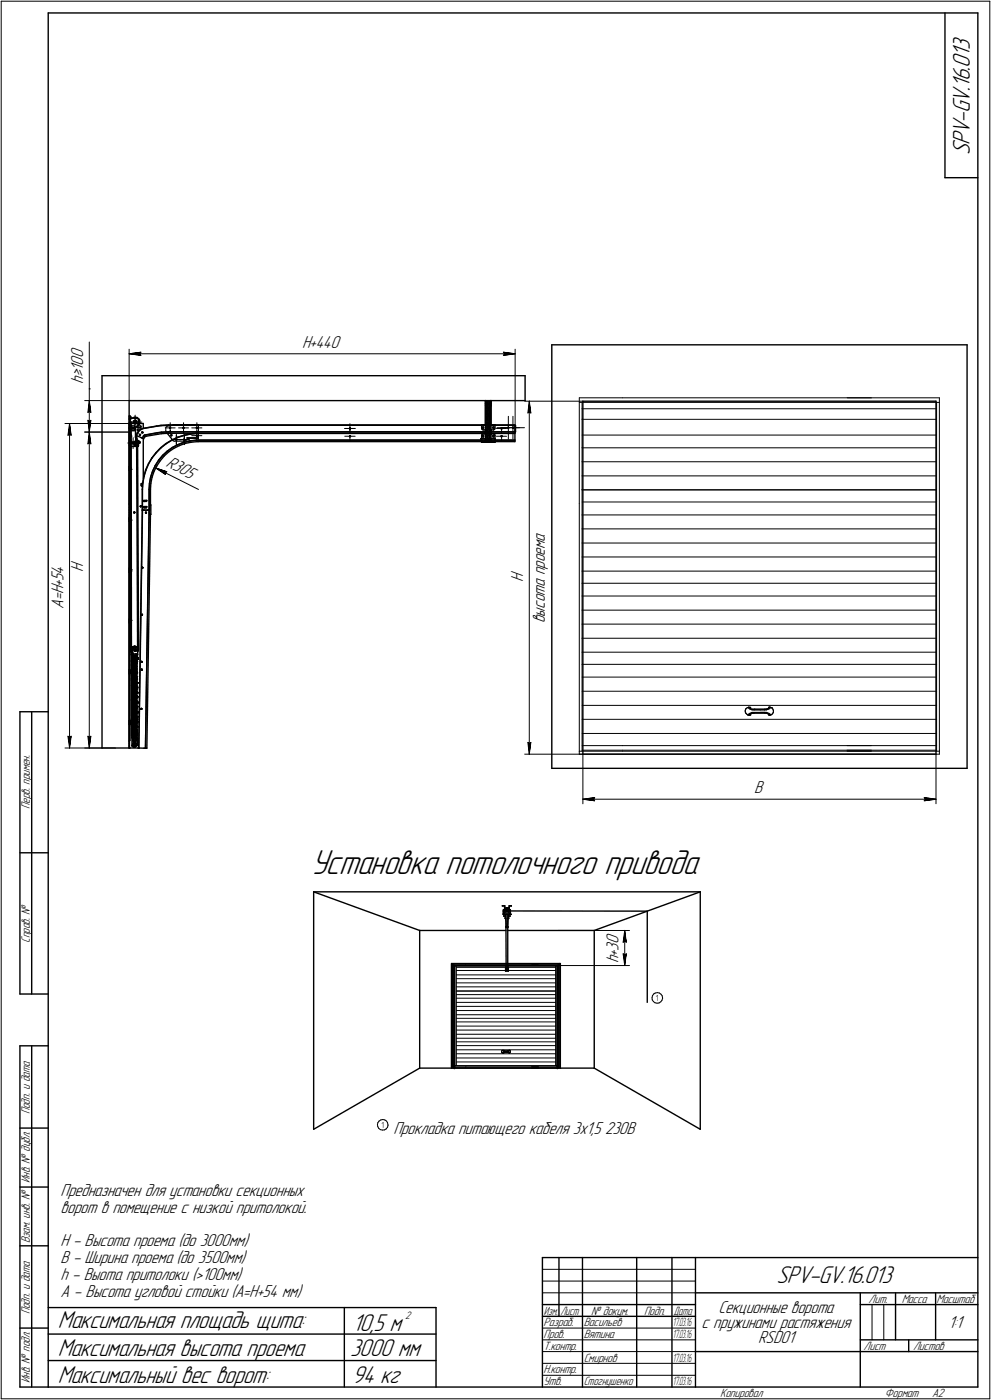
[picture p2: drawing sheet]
<svg xmlns="http://www.w3.org/2000/svg" width="421mm" height="595mm" viewBox="0 0 421 595" stroke-linecap="round" stroke-linejoin="round" font-family="sans-serif">
<defs><g id="words">
<text font-size="15.6" x="132" y="371.5">Установка потолочного привода</text>
<g font-size="10.9">
<text x="412" y="66" transform="rotate(-90 412 66)">SPV-GV.16.013</text>
<text x="329.9" y="545.5">SPV-GV.16.013</text>
<text x="24.6" y="564.6">Максимальная площадь щита:</text>
<text x="149.8" y="565.8">10,5 м</text>
<text x="24.6" y="576.2">Максимальная высота проема</text>
<text x="148.8" y="576.2">3000 мм</text>
<text x="24.6" y="587.9">Максимальный вес ворот:</text>
<text x="149.6" y="587.7">94 кг</text>
</g>
<g font-size="7.8">
<text x="128.4" y="147.8">H+440</text>
<text x="35.3" y="163.2" transform="rotate(-90 35.3 163.2)">h&gt;100</text>
<text x="70.2" y="198" transform="rotate(27 70.2 198)">R305</text>
<text x="35.4" y="243.1" transform="rotate(-90 35.4 243.1)">H</text>
<text x="222.3" y="247.5" transform="rotate(-90 222.3 247.5)">H</text>
<text x="27" y="258.7" transform="rotate(-90 27 258.7)">A=H+54</text>
<text x="231.5" y="264.8" transform="rotate(-90 231.5 264.8)">высота проема</text>
<text x="320.4" y="337.1">B</text>
<text x="262.8" y="409.4" transform="rotate(-90 262.8 409.4)">h+30</text>
<text x="167.1" y="482.1">Прокладка питающего кабеля 3х1,5</text>
<text x="257" y="482.1">230В</text>
<text x="25.7" y="508.3">Предназначен для установки секционных</text>
<text x="25.7" y="515.5">ворот в помещение с низкой притолокой.</text>
<text x="25.7" y="529.8">H - Высота проема (до 3000мм)</text>
<text x="25.7" y="536.9">B - Ширина проема (до 3500мм)</text>
<text x="25.7" y="544">h - Выота притолоки (&gt;100мм)</text>
<text x="25.7" y="551.2">А - Высота угловой стойки (A=H+54 мм)</text>
<text x="305.3" y="558">Секционные ворота</text>
<text x="298.1" y="564.5">с пружинами растяжения</text>
<text x="402.9" y="564.5">1:1</text>
<text x="322.2" y="570.9">RSD01</text>
</g>
<g font-size="5.4">
<text x="12.7" y="343.8" transform="rotate(-90 12.7 343.8)">Перв. примен.</text>
<text x="12.7" y="400.7" transform="rotate(-90 12.7 400.7)">Справ. №</text>
<text x="12.7" y="473.6" transform="rotate(-90 12.7 473.6)">Подп. и дата</text>
<text x="12.7" y="502.8" transform="rotate(-90 12.7 502.8)">Инв. № дубл.</text>
<text x="12.7" y="528.5" transform="rotate(-90 12.7 528.5)">Взам. инв. №</text>
<text x="369.1" y="553.7">Лит.</text>
<text x="383.1" y="553.7">Масса</text>
<text x="397.9" y="553.7">Масштаб</text>
<text x="12.7" y="558.6" transform="rotate(-90 12.7 558.6)">Подп. и дата</text>
<text x="231" y="563.7">Разраб.</text>
<text x="248" y="563.7">Васильев</text>
<text x="251.2" y="558.7">№ докум.</text>
<text x="273.6" y="558.7">Подп.</text>
<text x="231" y="568.7">Пров.</text>
<text x="248" y="568.7">Вятина</text>
<text x="231" y="573.7">Т.контр.</text>
<text x="366.9" y="573.7">Лист</text>
<text x="387.9" y="573.7">Листов</text>
<text x="248" y="578.7">Смирнов</text>
<text x="12.7" y="587.8" transform="rotate(-90 12.7 587.8)">Инв. № подл.</text>
<text x="231" y="583.7">Н.контр.</text>
<text x="231" y="588.8">Утв.</text>
<text x="248" y="588.8">Стогнушенко</text>
<text x="306" y="593.8">Копировал</text>
<text x="375.9" y="593.8">Формат</text>
<text x="396" y="593.8">A2</text>
</g>
<g font-size="5.3">
<text x="231.1" y="558.7">Изм.</text>
<text x="238.1" y="558.7">Лист</text>
<text x="286.1" y="558.7">Дата</text>
</g>
<g font-size="5.2">
<text x="285.9" y="563.7">1</text>
<text x="286.9" y="563.7">7.03.16</text>
<text x="285.9" y="568.7">1</text>
<text x="286.9" y="568.7">7.03.16</text>
<text x="285.9" y="578.7">1</text>
<text x="286.9" y="578.7">7.03.16</text>
<text x="285.9" y="588.8">1</text>
<text x="286.9" y="588.8">7.03.16</text>
</g>
<text font-size="4.9" x="172.1" y="560.7">2</text>
<g font-size="3.7">
<text x="278.6" y="425.4">1</text>
<text x="162.1" y="479.3">1</text>
</g>
</g></defs>
<g fill="none" stroke="#000" stroke-width=".59">
<path d="M20.5 5.5v584zM20.5 5.5h395zM401.5 5.5v70zM415.5 5.5v584zM401.5 75.5h14zM43.3 159.7v158.2zM43.3 159.7h11.6zM54.9 159.7h168.2zM223.1 159.7v10.6zM234.4 146.6v180zM234.4 146.6h176.5zM410.9 146.6v180z"/>
<path d="M54.9 170.3h168.2zM54.9 170.3v147.6zM55 177.7v4.3zM55 177.7h.4zM55.1 178.4h.1M55.1 176.8h.1M55.1 178h.1M55.1 177.1h.1M55.1 176.8v.5zM55.1 177.3v1.1zM55.2 177.1v.9zM55.2 177.2h.3z"/>
<path d="M55.2 177.5h.3zM55.2 177.9h.3zM55.4 177.7h2.8zM55.5 177.2h.1M55.5 177.9h.1M55.5 177.5v.4zM55.5 177.2v.3zM55.5 177.3v.6zM56.2 177.7l.5-.2zM56.7 177.5l.7-.2zM57 179.4l.1 .3zM57 179.5l.2 .3z"/>
<path d="M57 179.5h.1M57.1 179.1l-.1 .3zM57.1 179.1l.4-.1zM57.1 179.7l.4 .1zM57.1 179.1l.4-.2zM57.2 179.8h.4zM57.4 177.3l.9 .2zM57.5 179l.3 .2zM57.5 179.8l.3-.2zM57.5 178.9l.3 .3zM57.8 179.2v.4zM57.8 179.2v.3z"/>
<path d="M57.8 179.5l-.2 .3zM58.3 177.7h.1M58.3 177.7l.4 .3zM58.3 177.5l.6 .5zM58.7 178l.1 .4zM58.8 178.4v1.7zM58.8 178.8l.3-.1zM58.8 179l.3-.1zM58.9 178l.5 .6zM59.4 178.6v.9zM59.4 179.5l-.1 .8zM206.2 171.5v.5z"/>
<path d="M206.2 172v.4zM206.2 170.3v.4zM206.2 170.7v.8zM206.2 170.7h.1M206.3 170.3h.1M206.2 172.4v8.1zM206.2 171.5v11.2zM206.3 170.3v.4zM206.3 170.7h.1M206.3 170.8h.1M206.3 170.9h.1M206.4 170.9h.3z"/>
<path d="M206.4 170.8h.3zM206.7 170.8h.1M206.8 170.9h.1M206.8 170.8h.1M206.8 170.7h.1M206.8 170.6h.1M206.8 170.4h.1M206.9 170.6h.1M206.9 171.5v16zM206.9 170.5h.1M206.9 170.7h.1M206.9 170.7v.8z"/>
<path d="M207 170.4h.1M207 170.3h.9zM207 170.4h.9zM207.2 174.5v1.4zM207.2 178.6h.1M207.2 177.2v1.4zM207.2 175.9l.1 .3zM207.2 173.3h.1M207.2 171.9v1.4zM207.2 175.9v.3zM207.2 176.2l.2 .1zM207.2 177v.2z"/>
<path d="M207.2 177l.2-.1zM207.2 178.8l.2 .1zM207.2 174.5h.1M207.2 174.3l.2-.1zM207.2 171.6v.3zM207.2 171.6l.2-.1zM207.2 179.8v1.5zM207.2 173.5l.2 .1zM207.2 179.8h.1M207.2 179.7l.2-.1zM207.4 174.2h.1M207.3 174.3h.1"/>
<path d="M207.4 171.5h.1M207.3 171.6l-.1 .3zM207.4 176.9h.1M207.3 177l-.1 .2zM207.3 178.8h.1M207.3 176.2h.1M207.3 173.5h.1M207.3 171.5h.4zM207.3 170.4h.4zM207.3 170.4v1.1zM207.5 179.8h.1M207.3 179.8l-.1 .2z"/>
<path d="M207.6 173.5h.1M207.6 174.3h.1M207.6 177h.1M207.6 178.8h.1M207.6 171.6h.1M207.6 179.7h.1M207.6 176.2h.1M207.7 179.9h.1M207.7 174.5h.1M207.6 177l.1 .2zM207.6 171.6l.1 .3zM207.7 179.8h.1"/>
<path d="M207.7 173.3h.1M207.7 171.9v1.4zM207.7 177.2v1.4zM207.7 174.5v1.4zM207.7 178.6h.1M207.7 179.8v1.5zM207.7 175.9l-.1 .3zM207.8 170.5h.1M207.8 171.4h.1M207.8 170.5v.9zM207.9 170.5h.1M208 170.4h.1"/>
<path d="M207.9 170.7v.8zM207.9 170.6h.1M207.9 170.7h.1M207.9 171.5v16zM208.1 170.6h.1M208 170.9h.1M208.1 170.7h.1M208.1 170.8h.1M208.2 170.9h.2zM208.2 170.8h.2zM208.6 170.9h.1M208.4 170.8h.1"/>
<path d="M208.5 170.8h.1M208.5 170.3v.4zM208.6 170.3h.1M208.6 171.5v.5zM208.6 172v.4zM208.6 170.7h.1M208.6 170.7v.8zM208.6 170.3v.4zM208.6 172.4v8.1zM208.6 171.5v11.2zM247.6 170.5h150.1zM247.6 170.5v150z"/>
<path d="M397.7 170.5v150zM43.3 183.6h11.6zM54.9 180h.1M54.9 180v34.2zM55 180h.1M55 180.8h.1M55 180.7h.1M55 180.5h.1M55 180.3h.1M55 182h.1M55 181.9h.1M55 181.7h.1"/>
<path d="M55 181.6h.1M55 180v34.1zM55 182v7.4zM55 182h.4zM55 189.7h.1M55 189.4v.3zM55.1 200h.1M55.1 198.4h.1M55.1 199.6h.1M55.1 198.7h.1M55.1 198.4v.6zM55.1 199v1z"/>
<path d="M55.2 180v34zM55.2 180h.1M55.2 182v7.4zM55.2 189.7h.1M55.2 189.4v.3zM55.2 198.7v.9zM55.2 198.8h.3zM55.2 199.1h.3zM55.2 199.5h.3zM55.3 180h5.6zM55.4 182h1.8zM55.4 189.7h2.2z"/>
<path d="M55.5 198.8h.1M55.5 199.5h.1M55.5 199.1v.4zM55.5 198.8v.3zM55.5 198.9v.6zM55.8 181.4l.1 .2zM55.8 188.2l.1 .3zM55.8 182.7l.1 .3zM56 181h.1M55.9 181.1l-.1 .3zM55.9 181.6h.1M56 187.9h.1"/>
<path d="M55.9 188l-.1 .2zM55.9 188.5h.1M56 182.4h.1M55.9 182.5l-.1 .2zM55.9 183h.1M56 183h1zM56 188.6h1zM56 181.7h1zM56 181h1zM56 182.4h1zM56 187.9h1zM56.3 188.3l.1 .3z"/>
<path d="M56.4 188l-.1 .3zM56.4 188h.2zM56.4 188.6h.2zM56.6 188h.1M56.8 188.6h.1M56.8 188l.2 .3zM57 183h.2zM57 182.4l.2 .1zM57 181.7l.2-.1zM57 181l.2 .1zM57 188.6l.2-.1zM57 187.9l.2 .1z"/>
<path d="M57 188.3l-.2 .3zM57.1 189.2h.1M57.2 189.3h.1M57.1 189.3h.1M57.2 182.5l.1 .2zM57.2 181.1l.1 .3zM57.2 188l.1 .2zM57.2 187.9l.1 .5zM57.2 188l.1 .3zM57.4 182h.1M57.2 189h.4zM57.1 189.1h.1"/>
<path d="M57.2 189h.1M57.3 189.3h.1M57.2 189.3h.4zM57.3 182.7l-.1 .3zM57.3 181.4l-.1 .2zM57.3 188.2l-.1 .3zM57.3 188.3l.2 .2zM57.3 187.8l-.1 .2zM57.3 188.4l.3 .2zM57.3 189h.1M57.5 188.9h.1M57.4 189.4h.1"/>
<path d="M57.4 188.6h.7zM57.4 188.6h.9zM57.4 189.7h.9zM57.4 188.9h.1M57.4 189h.1M57.4 189.3h.1M57.4 188.6h.1M57.4 189.4v.3zM57.4 188.6v.3zM57.4 189.1h.1M57.5 187.5h.2zM57.5 188.5l.2-.2z"/>
<path d="M57.5 187.6l.2 .2zM57.5 187.6l-.2 .2zM57.5 187.5l-.3 .4zM57.5 187.5l.2 .2zM57.6 189.6h.1M57.5 189.5h.1M57.5 189.3h.1M57.5 187.5l.2-.1zM57.6 188.8h.1M57.7 188.9h.1M57.6 189.6h.2zM57.6 188.6h.2z"/>
<path d="M57.6 185.8l.2 .7zM57.6 185.8h.1M57.6 185.7l.1 .8zM57.6 189.7h.1M57.7 189h.1M57.6 189.3h.1M57.6 188.9h.1M57.6 188.6h.1M57.6 181.9v3.8zM57.7 185.8v.8zM57.7 186.6h.1M57.7 187.8v.2z"/>
<path d="M57.7 189.5h.1M57.7 189.1h.1M57.8 189.6h.1M57.7 188.8h.1M57.7 189.3h.1M57.7 188.6h.1M57.7 186.8h.1M57.9 185.5h.1M57.7 185.6h.1M57.7 187.5l.3 .2zM57.7 187.7h.3zM57.7 188.2l-.1 .4z"/>
<path d="M57.7 188v.3zM57.7 187.7v.5zM57.7 189.3h.3zM57.9 188.9h.1M57.7 189.1v.3zM57.7 187.4h.1M57.7 188.2h.3zM57.7 181.7l-.3 .3zM57.7 186.5l.4 .5zM57.7 186.5h.1M57.7 189.7h.8zM57.7 187.4l.3 .1z"/>
<path d="M57.8 186.5l.4 .5zM57.9 189.6h.1M57.8 188.7h.1M58 189.5h.1M57.8 187.4l.3-.1zM58 185.1h.1M57.9 186.9h.1M58.1 185.6h.1M57.9 188.9l.1 .4zM57.9 187.4l.2 .1zM58.1 185.2h.1M58 189.3l-.2 .3z"/>
<path d="M58 187.7v.5zM58 188.2l-.2 .4zM58 188.8l.1 .3zM58 187.5l.1 .5zM58 181.4l.8-.5zM58.1 185.2l1.8 .7zM58.1 185.8v.8zM58.1 186.8h.1M58.1 185.8h.1M58.1 187.3h.1M58.3 188.6h.1M58.1 188v.6z"/>
<path d="M58.1 187l.3 .3zM58.1 189.1l-.1 .4zM58.1 187.3l.2 .2zM58.1 187.5l.2 .5zM58.2 187l.4 .3zM58.3 188v.6zM58.3 187.3l.2 .2zM58.3 188h.1M58.3 184.1l-.4 .9zM58.3 184h.1M58.3 182.7l.1 .3zM58.3 181.4l.1 .2z"/>
<path d="M58.3 188.6v1.1zM58.4 189.7h.1M58.4 188.6h.1M58.3 187.5l.2 .4zM58.4 184.1l-.4 1zM58.4 182.5l.3-.1zM58.4 182.5l-.1 .2zM58.4 183h.3zM58.4 181.1l.3-.1zM58.4 181.1l-.1 .3zM58.4 181.6l.3 .1zM58.4 189.7h.3z"/>
<path d="M58.5 188.7h.1M58.4 188.7v1zM58.4 188.6v1.1zM58.5 187.3h.1M58.5 188v.7zM58.5 189.7h.1M58.5 187.5l.2 .4zM58.5 187.9h.1M58.6 189.7h.1M58.7 181.7h.9zM58.7 182.4h.9zM58.7 181h.9z"/>
<path d="M58.7 183h.3zM58.7 188v1.7zM58.7 187.6v1.8zM58.8 187.4h.1M58.7 187.4v.2zM58.7 187.9h.1M58.8 180.4l-1.1 1.3zM58.8 189.7h.1M58.8 187.4v.2zM58.8 180.1v.3zM58.8 189.4v.3zM58.8 187.6v1.8z"/>
<path d="M58.9 188.5h.1M58.8 188h.3zM58.9 187.6h.1M58.8 180h.1M59 180.3h.1M58.9 187.6l.2 .4zM59 183l.9-.6zM59 183l-.7 1zM59 188.3h.1M59.2 187.9h.1M59.1 183.1l.8-.6zM59.1 183.1l-.7 1z"/>
<path d="M59.1 188l-.1 .3zM59.2 188h.1M59.2 188.2h.1M59.4 184.6h.1M59.3 184.7h.1M59.3 184.8h.1M59.3 184.9h.1M59.3 180.3l-.5 .6zM59.6 184.7h.1M59.4 185h.1M59.7 184.8h.1M59.6 184.9h.1"/>
<path d="M59.6 181.7l.3-.1zM59.6 181l.3 .1zM59.6 182.4l.3 .1zM59.7 184.7h.1M60 186h.1M59.9 182.4l1.1-.4zM59.9 181.1v.3zM59.9 182.5l1.1-.4zM59.9 181.4v.2zM60 186l.5 .3zM60.2 183.8h.1M60.5 183.6h.1"/>
<path d="M60.3 183.6h.1M60.3 184h.1M60.5 186.3h.1M60.6 183.6h.1M60.5 184h.1M60.5 186.3l.4 .1zM60.7 183.8h.1M60.6 184h.1M60.7 183.7h.1M61 186.5h.1M60.9 180v2zM60.9 186.4v17z"/>
<path d="M61 182l5.5-.9zM61 182.1l5.5-.9zM61 185.3l-.5 1zM61 185.2l.4-.3zM61 185.2h.1M61 185.2l.5-.2zM61.4 184.9l5.6-1zM61.5 185l5.5-1zM61.6 185.5l5.5-.9zM61.6 185.5l-.6 1zM61.9 199.6l-.8 2.8zM62.1 199.7l-.9 2.7z"/>
<path d="M63.1 197.1l-1.2 2.5zM63.2 197.1l-1.1 2.6zM64.5 194.6l-1.4 2.5zM64.6 194.6l-1.4 2.5zM66 197.9l-1.1 2.3zM66.3 192.4l-1.8 2.2zM66.4 192.4l-1.8 2.2zM66.5 181.2l1.9-.3zM66.5 181.1l1.9-.3zM66.6 198l-1.2 2.3zM67 184l1.6-.3zM67 183.9l1.6-.2z"/>
<path d="M67.1 184.6l1.5-.3zM67.4 195.6l-1.4 2.3zM67.5 195.6l-1.5 2.3zM68.1 195.8l-1.5 2.2zM68.2 190.3l-1.9 2.1zM68.2 190.3l2.2-1.7zM68.3 190.4l-1.9 2zM68.3 190.4l2.2-1.8zM68.4 180.9l3.1-.1zM68.4 180.8l3.1-.2zM68.6 183.7l2.9-.1zM68.6 184.3l2.9-.2z"/>
<path d="M69.1 193.5l-1.7 2.1zM69.1 193.5l1.9-1.7zM69.2 193.5l-1.7 2.1zM69.2 193.5l1.9-1.7zM69.8 193.8l-1.7 2zM69.8 193.8l1.9-1.8zM70.4 188.6l2.5-1.5zM70.5 188.6l2.5-1.5zM71 191.8l2.2-1.6zM71 184.1h13.3zM71.1 191.8l2.2-1.6zM71.1 184.2l2.1 2.7z"/>
<path d="M71.5 180.6h147.3zM71.5 183.6h147.3zM71.5 180.8h147.3zM71.7 192l2.1-1.4zM72.1 181.9h.1M72.3 181.7h.1M72.1 181.7h.1M72.2 181.7h.1M72.2 181.9h.1M72.4 181.7h.1M72.3 181.9h.1M72.3 182h.1"/>
<path d="M72.4 181.9h.1M72.5 181.9h.1M72.6 185h.1M72.8 184.7h.1M72.6 184.8h.1M72.6 185.2h.1M73 184.8h.1M72.8 185.3h.1M72.9 187.1l2.5-1.3zM73 187.1l2.5-1.2zM73 185h.1M73 185.2h.1"/>
<path d="M73.2 190.2l2.4-1.2zM73.3 190.2l2.4-1.2zM73.7 180.5h.1M73.7 180.5h6.1zM73.8 190.6l2.4-1.2zM74.8 186.9h.1M74.8 186.8h.1M74.9 186.7h.1M74.8 186.7h.1M75 186.8h.1M74.9 186.9h.1M75.1 186.7h.1"/>
<path d="M74.9 187h.1M75.1 186.9h.1M75 186.9h.1M75.4 185.8l2.7-.8zM75.5 185.9l2.7-.8zM75.6 189l2.5-1zM75.7 189l2.4-1zM76.2 189.4l2.5-.9zM77.8 181.9h.1M78 181.7h.1M77.8 181.7h.1M77.9 181.7h.1"/>
<path d="M77.9 181.9h.1M78.1 181.7h.1M78 181.9h.1M78 182h.1M78.1 188l2.6-.6zM78.1 181.9h.1M78.1 185l2.8-.6zM78.1 188l2.7-.5zM78.3 186.7h.1M78.1 186.8h.1M78.1 186.9h.1M78.1 186.7h.1"/>
<path d="M78.2 185.1l2.8-.6zM78.4 186.8h.1M78.3 186.9h.1M78.4 186.7h.1M78.4 186.9h.1M78.5 186.9h.1M78.3 187h.1M78.7 188.5l2.5-.5zM79.8 180.5h4.5zM80.7 187.4l2.6-.3zM80.8 187.5l2.6-.4zM80.9 184.4l2.8-.3z"/>
<path d="M81 184.5l2.8-.3zM81.2 188l2.6-.3zM83.3 187.1l1-.1zM83.4 187.1h.9zM83.7 181.7h.1M83.5 181.7h.1M83.5 181.9h.1M83.7 185h.1M83.5 185.1h.1M83.5 185.2h.1M83.5 185.3h.1M83.7 181.9h.1"/>
<path d="M83.7 182h.1M83.7 185.1h.1M83.7 185.3h.1M83.7 184.1h.6zM83.8 181.9h.1M83.7 185.2h.1M83.8 185.2h.1M83.8 184.2h.5zM83.8 187.7h.5zM84.3 187h134.5zM84.3 187.7h134.5zM84.3 184.1h134.5z"/>
<path d="M84.3 187.1h134.5zM84.3 184.2h134.5zM148.5 182.1h.1M148.5 185.4h.1M148.6 182h.1M148.6 182.2h.1M148.7 181.9h.1M148.6 181.9h.1M148.6 185.3h.1M148.6 185.5h.1M148.6 185.6h.1M148.8 182h.1"/>
<path d="M148.7 182.2h.1M148.8 181.9h.1M148.7 182.3h.1M148.8 185.3h.1M148.7 185.3h.1M148.7 185.6h.1M148.8 182.1h.1M148.8 182.2h.1M148.8 185.4h.1M148.8 185.5h.1M148.8 185.6h.1M204.3 184.1h1.9z"/>
<path d="M204.3 187.6h.3zM204.6 180.8v1.2zM204.6 186.4v.2zM204.6 187.5v.5zM204.6 188h5.7zM204.6 186.6v.9zM204.6 180.5v.3zM204.6 185.1v1.3zM204.6 182l.2 .5zM204.6 180.5h1.6zM204.8 184.6l-.2 .5zM204.8 184.6l.4-.2z"/>
<path d="M204.8 182.5l.4 .2zM205.1 185.2l.2-.1zM205.1 181.9l.2 .1zM205.1 185.2v.5zM205.1 185.7l.2 .1zM205.1 181.5l.2-.1zM205.1 181.5v.4zM205.2 184.4h.1M205.2 182.7h.1M205.5 185.2h.1M205.3 182h.1M205.3 185.8h.1"/>
<path d="M205.5 181.5h.1M205.3 184.4h.9zM205.3 182.7h.9zM205.5 181.5v.4zM205.5 185.2v.5zM206.2 182.7v1.7zM206.2 184.4h.2zM206.2 182.7h.2zM206.4 187.5h.1M206.2 184.4v3.1zM206.4 187.5h.3zM206.4 182.7h.4z"/>
<path d="M206.4 182.7v1.7zM206.4 184.4h.4zM206.7 187.5h.2zM206.8 182.7v1.7zM207 187.5h.1M207 187.5h.9zM207.2 182.3v.2zM207.2 182.3l.2-.1zM207.2 182.5v1.5zM207.2 184h.1M207.2 184.1l.2 .1zM207.2 185.2h.1"/>
<path d="M207.2 185l.2-.1zM207.2 185.2v1.4zM207.2 181.3v.2zM207.2 181.5l.2 .1zM207.2 186.6v.3zM207.2 186.9h.2zM207.2 180.9h.5zM207.2 180v.3zM207.2 180.3h.1M207.3 180.3h.3zM207.6 185h.1M207.6 182.3h.1"/>
<path d="M207.6 181.5h.1M207.6 186.9h.1M207.6 184.1h.1M207.7 185.2h.1M207.6 182.3l.1 .2zM207.6 180.3h.1M207.7 182.5v1.5zM207.7 181.3l-.1 .2zM207.7 186.6l-.1 .3zM207.7 184h.1M207.7 185.2v1.4zM207.9 187.5h.1"/>
<path d="M207.9 187.5h.3zM208.2 187.5h.2zM208.2 182.7v1.7zM208.2 182.7h.2zM208.2 184.4h.2zM208.6 187.5h.1M208.4 184.4h.4zM208.4 182.7v1.7zM208.4 182.7h.4zM208.6 184.4v3.1zM208.6 180.5h1.7zM208.8 182.7v1.7z"/>
<path d="M208.8 182.7h.8zM208.8 184.4h.8zM209.4 185.2l.2-.1zM209.4 185.7l.2 .1zM209.4 181.9l.2 .1zM209.4 181.5l.2-.1zM209.4 185.2v.5zM209.4 181.5v.4zM209.6 185.1l.3 .1zM209.6 185.8l.3-.1zM209.6 182l.3-.1zM209.6 181.4l.3 .1z"/>
<path d="M209.7 184.4h.1M209.7 182.7h.1M209.7 184.4l.4 .2zM209.7 182.7l.4-.2zM209.9 181.5v.4zM209.9 185.2v.5zM210.1 184.6l.2 .5zM210.3 180.5v.3zM210.3 186.4v.2zM210.3 187.5v.5zM210.3 185.1v1.3zM210.3 180.8v1.2z"/>
<path d="M210.3 186.6v.9zM210.3 182l-.2 .5zM212.9 182.1h.1M213.1 181.9h.1M212.9 181.9h.1M212.9 182.2h.1M212.9 185.4h.1M213.1 185.3h.1M212.9 185.3h.1M212.9 185.6h.1M213 182h.1M213 182.2h.1"/>
<path d="M213 185.3h.1M213 185.5h.1M213.2 182h.1M213.1 182.2h.1M213.2 181.9h.1M213.1 182.3h.1M213.2 185.3h.1M213.1 185.6h.1M213.2 182.1h.1M213.2 182.2h.1M213.3 182.1h.1M213.2 185.4h.1"/>
<path d="M213.2 185.5h.1M213.3 185.4h.1M213.2 185.6h.1M216 181.6h.1M215.8 181.7h.1M215.8 181.8h.1M215.8 181.9h.1M215.9 181.7h.1M215.9 181.9h.1M216.1 181.7h.1M216 181.9h.1M216.2 181.8h.1"/>
<path d="M216.1 181.8h.1M216.1 181.9h.1M217.8 181.8h.1M217.8 181.7h.1M217.8 181.9h.1M218.1 181.7h.1M217.9 181.6h.1M217.9 181.9h.1M218.2 181.8h.1M218.1 181.8h.1M218.1 181.9h.1M218.8 180.9h.1"/>
<path d="M218.8 183.6h.1M218.8 180.6v7.1zM218.9 180.9v2.7zM218.9 180.9h.1M218.9 183.6h.1M219 180.9v2.7zM54.9 214.2v6.4zM55 214.1v6.5zM55.1 220h.1M55.1 220v.6zM56.9 217.8h.1M57 217.7h.1"/>
<path d="M57 217.9h.1M57.1 217.7h.1M57.2 217.7h.1M57.1 217.6h.1M57.1 218h.1M57.1 217.9h.1M57.2 217.8h.1M57.2 217.9h.1M59.6 215.2h.1M59.8 215.1h.1M59.7 215.1h.1M59.7 215.3h.1"/>
<path d="M59.9 215.1h.1M59.8 215.3h.1M59.8 215h.1M59.8 215.4h.1M59.9 215.2h.1M59.9 215.3h.1M59.9 205.7v.5zM59.9 206.2l.1 .3zM60.2 205.5h.1M60 205.6h.1M60 206.5h.1M60.4 205.6h.1"/>
<path d="M60.2 206.6h.1M60.5 205.7h.1M60.5 208v8.8zM60.5 216.8h.1M60.5 205.7v.5zM60.4 206.5h.1M60.5 216.8l-1.6 101.1zM60.7 216.8h.1M60.5 216.8l-1.5 101.1zM60.6 205.2l-.1 2.8zM60.7 216.8h2zM60.7 205.2l-.2 2.8z"/>
<path d="M61 212.9h.1M61 215.6h.1M61.2 212.7h.1M61 212.8h.1M61 213.1h.1M61.2 215.3h.1M61 215.4h.1M61 215.7h.1M61.1 202.4l-.5 2.8zM61.2 215.8h.9zM61.2 213.1h.9zM61.2 212.7h.9z"/>
<path d="M61.2 215.3h.9zM61.2 202.4l-.5 2.8zM61.6 215.4v.3zM61.6 215.4h.1M61.6 215.8h.1M61.8 217.9h.1M62 217.8h.1M61.9 217.8h.1M61.9 217.9h.1M61.9 218h.1M62 217.7h.1M62.1 217.8h.1"/>
<path d="M62 218h.1M62 218.1h.1M62.1 213.1h.1M62.2 212.8h.1M62.1 215.8h.1M62.2 215.4h.1M62.1 215.4v.3zM62.1 217.9h.1M62.1 218h.1M62.2 217.9h.1M62.1 215.3h.1M62.1 215.7h.1"/>
<path d="M62.3 212.9h.1M62.3 215.6h.1M62.2 213.1h.1M62.2 215.7h.1M62.7 216.8h.1M62.8 216.8h.1M62.8 216.8h.5zM62.8 216.8l.5 .1zM63.3 208v8.8zM63.3 216.8h.1M63.4 216.9h.1M63.3 216.9l-1.5 101.1z"/>
<path d="M63.4 208v8.8zM63.4 216.8h.1M63.6 216.9h.1M63.4 216.9l-1.6 101.1zM63.5 205.4l-.2 2.6zM63.5 218.6h.1M63.6 214.5h.1M63.6 205.4l-.2 2.6zM63.6 214.5l-.1 4.1zM63.6 218.6h.2zM63.7 214.5h.2zM63.7 214.5l-.1 4.1z"/>
<path d="M63.8 218.6h.3zM63.9 214.5h.1M63.9 208v6.6zM63.9 218.6l-1.5 99.4zM64 202.8l-.5 2.6zM64 202.8l-.4 2.6zM64.1 205.4l-.2 2.6zM64.1 214.6v4zM64.6 202.9l-.5 2.5zM64.9 200.2l-.9 2.6zM65.4 200.3l-.8 2.6zM54.9 220.6v94.4z"/>
<path d="M55 220.6v94.2zM55 220.6h.1M55.1 221.6h.1M55.1 221.1h.1M55.1 220.3h.1M55.1 220.6v1zM55.2 220.6v94.1zM55.2 220.3v.8zM55.2 220.4h.3zM55.2 220.7h.3zM55.2 221.1h.3zM55.5 220.4h.1"/>
<path d="M55.5 221.1h.1M55.5 220.7v.4zM55.5 220.4v.3zM55.5 220.5v.6zM55.1 243.2h.1M55.1 241.6h.1M55.1 242.8h.1M55.1 241.9h.1M55.1 241.6v.5zM55.1 242.1v1.1zM55.2 241.9v.9zM55.2 242.1h.3z"/>
<path d="M55.2 242.3h.3zM55.2 242.7h.3zM55.5 242.1h.1M55.5 242.7h.1M55.5 242.3v.4zM55.5 242.1v.2zM55.5 242.1v.6zM60.3 241.3h.1M60.5 241.1h.1M60.4 241.1h.1M60.4 241.4h.1M60.4 241.2h.1"/>
<path d="M60.4 241.3h.1M60.6 241.1h.1M60.5 241.5h.1M60.6 241.2h.1M60.7 241.3h.1M60.6 241.4h.1M60.6 241.3h.1M55.1 264.8h.1M55.1 263.1h.1M55.1 264.4h.1M55.1 263.5h.1M55.1 263.1v.6z"/>
<path d="M55.1 263.7v1.1zM55.2 263.5v.9zM55.2 263.7h.3zM55.2 264h.3zM55.2 264.3h.3zM55.5 263.7h.1M55.5 264.3h.1M55.5 264v.3zM55.5 263.7v.3zM55.5 263.7v.5zM55.6 276.4l.2 .7zM55.7 275.8l-.1 .6z"/>
<path d="M55.7 275.7l-.1 .7zM56 278.5h.1M55.8 278.1v.3zM55.8 277.1l.5 .5zM55.8 276.3l.1 .6zM55.8 276.2l.1 .7zM55.8 277.1v1zM55.9 279.2h.1M55.9 279.7h.1M56 278.3h.1M55.9 278.3h.1M55.9 276.9l.4 .6z"/>
<path d="M55.9 277.2v.9zM56 279.1h.3zM56 279.1h.1M56 279.3h.1M56 279.7l.3-.1zM56 279.7h.1M56 279.9h.1M56 278.3h.2zM56 278.5h.2zM56 275.5l-.2 .8zM56 276.7l.3 .6zM56 275.9v.8z"/>
<path d="M56 275.5l-.2 .7zM56 275.5l.4-.4zM56 279.4h.4zM56 279.9h.4zM56 279h1.1zM56 278.5v.5zM56 275.2l-.3 .6zM56 275.2h.1M56 276.6l.3 .7zM56 275.9v.7zM56.2 279.5h.1M56 279.6h.1"/>
<path d="M56.1 279.1h.1M56.2 279.4h.1M56.1 275.1l.6-.3zM56.1 275.1l.7-.3zM56.1 275.1l-.4 .6zM56.1 279.8h.1M56.1 279.9h.3zM56.1 279.9h.1M56.1 279.1h.4zM56.1 279.4h.1M56.1 279.4h.3zM56.2 279.7h.4z"/>
<path d="M56.2 279.1l.5 .1zM56.3 278.3h.1M56.4 278.4h.1M56.2 279.6h.1M56.2 279.2h.1M56.2 275.3l-.2 .6zM56.2 275.3l.3-.2zM56.2 278.5h.1M56.2 279.9h.1M56.2 279.9l.4 .1zM56.3 279.5l.3-.1zM56.3 279.5h.1"/>
<path d="M56.3 279.7h.1M56.3 278.1h.1M56.3 276.3v1.8zM56.3 275.1l.6-.3zM56.3 275.1l-.3 .4zM56.3 275.3l-.3 .6zM56.3 275.3l.3-.2zM56.3 279.8l.4 .1zM56.3 280h.1M56.3 278.5h.8zM56.3 279.4h.5zM56.4 278v.8z"/>
<path d="M56.4 280v.8zM56.4 278.8h1.3zM56.4 278h1.3zM56.4 280h1.3zM56.4 279.4l.6 .1zM56.4 279.9l.7 .1zM56.4 279h.1M56.4 279.6h.2zM56.4 279.7h.2zM56.4 276.3v1.8zM56.4 278.1v.3zM56.4 279.6l.7 .1z"/>
<path d="M56.4 275.1l.6-.3zM56.4 275.8l-.1 .5zM56.4 279.9l.6 .1zM56.4 279.4l.7 .1zM56.5 275.1l.6-.3zM56.5 275.8l-.1 .5zM56.5 279.1l.8 .1zM56.6 279.4h.1M56.6 279.7h.4zM56.6 279.1h.7zM56.6 279.6l.4-.1zM56.6 275.1l.5-.3z"/>
<path d="M56.6 280h.9zM56.8 279.1h.1M56.6 279.2h.1M56.6 279.6h.1M56.6 279.6l.5 .1zM56.7 279.2h.3zM56.7 274.8l.3-.1zM56.7 279.9h.8zM56.8 279.7h.4zM56.8 279.1h.4zM56.8 274.8h.1M56.8 275.3l.6-.2z"/>
<path d="M56.8 275.3l-.4 .5zM56.8 279.4l.8 .1zM56.9 274.8l.2-.1zM56.9 275.3l.5-.2zM56.9 275.3l-.4 .5zM57 279.7l.8 .1zM57 279.2l.8 .1zM57 279.5l.7 .1zM57 279.5h.2zM57 274.7h.1M57 274.8h.1M57 280h.7z"/>
<path d="M57 276.3l.1 .3zM57.1 280l.7 .1zM57.1 279.7h.5zM57.1 279.7h.1M57.1 278.5v.5zM57.1 279h.5zM57.1 278.5h1zM57.1 276.3l.1 .3zM57.1 279.5h.8zM57.1 276.3v.3zM57.1 274.8h.1M57.1 274.7h.1"/>
<path d="M57.1 279.7h.9zM57.1 275.9l.3-.1zM57.1 275.9l-.1 .4zM57.1 276.6h.1M57.1 275.9l.4-.1zM57.1 275.9v.4zM57.2 279.7h.1M57.4 279.2h.1M57.2 275.9l.3-.1zM57.2 275.9l-.1 .4zM57.2 276.6l.3 .1zM57.3 279.1l.4 .1z"/>
<path d="M57.3 274.7l.7 .2zM57.3 279.2h.7zM57.3 276.7h.1M57.5 279.4h.1M57.5 275.8h.1M57.4 275.1l.5 .2zM57.4 279.6h.1M57.5 279.7h.3zM57.5 279.7h.1M57.5 276.7l.2-.1zM57.5 275.8l.2 .1zM57.5 279.9l.6 .1z"/>
<path d="M57.5 280h.6zM57.5 276.8l.2-.2zM57.6 279.7h.1M57.6 279h.5zM57.6 279.5h.5zM57.7 279.2h.1M57.7 280v.8zM57.7 278v.8zM57.7 279.6h.1M57.7 275.9l.2 .4zM57.7 280l.5 .1zM57.8 279.8l.3 .1z"/>
<path d="M57.8 279.3l.3 .1zM58 279.7h.1M57.9 276.3l-.2 .3zM57.9 275.3l.4 .4zM57.9 279.5h.3zM58 274.9l.4 .5zM58 279.3h.1M58 279.7l.3 .1zM58 279.2h.1M58.1 279.9h.1M58.1 279.4h.1M58.1 279.6h.1"/>
<path d="M58.3 279h.1M58.3 278.5h.1M58.1 278.5v.5zM58.2 279.7h.1M58.1 279.7h.1M58.1 279.5h.1M58.2 279.2h.1M58.1 279.2h.1M58.2 279.6h.1M58.1 280h.1M58.2 279.4h.1M58.2 279v.2z"/>
<path d="M58.2 279.5h.1M58.3 278.5v.5zM58.3 279.8h.1M58.3 280h.1M58.3 279.3h.1M58.3 279.5h.1M58.3 275.7l.2 .6zM58.4 275.4l.3 .7zM58.5 276.3v1.8zM58.5 278.1v.3zM58.6 276.9h.1M58.7 276.1l-.1 .8z"/>
<path d="M60.4 261.1h.1M60.2 261.2h.1M60.2 261.3h.1M60.2 261.5h.1M60.2 261.4h.1M60.5 261.2h.1M60.4 261.5h.1M60.5 261.3h.1M60.5 261.4h.1M60.5 261.5h.1M55.1 286.3h.1M55.1 284.7h.1"/>
<path d="M55.1 286h.1M55.1 285.2h.1M55.1 284.7v.6zM55.1 285.3v1zM55.2 285.2v.8zM55.2 285.2h.3zM55.2 285.6h.3zM55.2 285.9h.3zM55.5 285.2h.1M55.5 285.9h.1M55.5 285.6v.3zM55.5 285.2v.4z"/>
<path d="M55.5 285.2v.6zM55.9 289.9l.1 .2zM55.9 285.1h.1M55.9 285.2h.1M56 292.2h.1M55.9 292.6l.2 .1zM55.9 292.6h.1M55.9 292.4h.1M55.9 297.4l.2 .1zM55.9 297.4h.1M55.9 297.3h.1M56 296.9h.1"/>
<path d="M55.9 286.2h.1M56 287.9h.1M55.9 280.3h.1M56 290.6h.1M56 295.3h.1M56 294.2h.1M55.9 294h.1M55.9 284.1h.1M55.9 285.7h.1M56 294.8h.1M55.9 280.8h.1M55.9 280.9h.1"/>
<path d="M55.9 297.9l.2 .1zM55.9 297.9h.1M55.9 297.8h.1M56 296.4h.1M55.9 283.5h.1M56 298.5h.1M55.9 284.6h.1M55.9 283h.1M55.9 288.9l.2 .1zM55.9 288.9h.1M55.9 288.7h.1M56 291.7h.1"/>
<path d="M55.9 291.6h.1M55.9 291.5h.1M56 291.1h.1M55.9 281.9h.1M56 293.7h.1M55.9 293.5h.1M56 289.5h.1M55.9 289.5h.1M55.9 289.4h.1M55.9 289.2h.1M56 293.2h.1M55.9 299l.2 .1z"/>
<path d="M55.9 281.3h.1M55.9 286.7h.1M55.9 282.5l.2 .1zM55.9 282.5h.1M55.9 282.4h.1M56 299.6h.1M56 287.4h.1M55.9 287.3h.1M55.9 287.2h.1M55.9 295.8l.2 .1zM55.9 295.8h.1M55.9 295.7h.1"/>
<path d="M55.9 288.4l.2 .1zM55.9 288.4h.1M55.9 289.9h.1M56 289.7h.1M56 285l.3-.1zM56 285h.1M56 285.2h.1M55.9 292.1h.1M56 291.9h.1M56 292.4h.1M55.9 296.8h.1M56 296.7h.1"/>
<path d="M56 286l.3-.1zM56 286h.1M56 286.3h.1M55.9 287.8h.1M56 287.6h.1M56 280.2l.3-.1zM56 280.2h.1M56 280.4h.1M55.9 290.5h.1M56 290.3h.1M55.9 295.2h.1M56 295.1h.1"/>
<path d="M56 294.2l.2 .1zM56 294h.1M56 283.9l.3-.1zM56 283.9h.1M56 284.1h.1M56 285.5l.3-.1zM56 285.5h.1M56 285.7h.1M55.9 294.7h.1M56 294.6h.1M56 280.7h.3zM56 280.7h.1"/>
<path d="M56 280.9h.1M56 297.8h.1M55.9 296.3h.1M56 296.2h.1M56 283.4l.3-.1zM56 283.4h.1M56 283.6h.1M56 298.5l.4 .1zM55.9 298.4h.1M56 298.3h.1M56 284.4h.3zM56 284.4h.1"/>
<path d="M56 284.6h.1M56 282.8h.3zM56 282.8h.1M56 283h.1M56 283.1h.1M56 288.7h.1M55.9 291.4h.1M56 291.3h.1M55.9 291h.1M56 290.8h.1M55.9 300.1h.1M56 299.9h.1"/>
<path d="M56 281.8l.3-.1zM56 281.8h.1M56 282h.1M56 293.7l.2 .1zM56 293.5h.1M56 289.2h.1M55.9 293.1h.1M56 292.9h.1M55.9 299h.1M56 298.9h.1M56 281.3l.3-.1zM56 281.3h.1"/>
<path d="M56 281.5h.1M56 286.6l.3-.1zM56 286.6h.1M56 286.9h.1M56 282.3h.1M55.9 299.6h.1M56 287.1h.1M56 295.6h.1M55.9 288.2h.1M56 288.1h.1M56.2 292.5h.1M56.2 295.1h.1"/>
<path d="M56.2 290.9h.1M56.2 297.3h.1M56.2 293.5h.1M56 282.9h.1M56 282.4h.1M56.2 294.6h.1M56.2 297.9h.1M56.2 298.4h.1M56.2 280.8h.1M56.2 288.7h.1M56.2 296.2h.1M56 286.1h.1"/>
<path d="M56.2 293h.1M56.2 289.8h.1M56.2 295.7h.1M56 284.5h.1M56.2 285h.1M56.2 287.2h.1M56.2 291.9h.1M56.2 290.3h.1M56.2 287.7h.1M56.2 289.3h.1M56.2 291.4h.1M56.2 288.2h.1"/>
<path d="M56.2 298.9h.1M56.2 299.4h.1M56.2 296.8h.1M56.2 300h.1M56.2 294h.1M56 290.1h.5zM56 289.7h.3zM56 292.2l.6 .1zM56 291.8h.1M56 297.2h.1M56 296.9l.5 .1zM56 296.7h.3z"/>
<path d="M56 286.3h.4zM56 287.9l.6 .1zM56 280.4l.4 .1zM56 290.6l.6 .1zM56 290.2h.1M56 295.3l.4 .1zM56 295.1h.3zM56 284.1l.4 .1zM56 285.7l.4 .1zM56 294.8l.6 .1zM56 281h.1M56 296.4l.6 .1z"/>
<path d="M56 283.6l.4 .1zM56 284.7h.4zM56 291.7h.6zM56 291.1l.5 .1zM56 282l.4 .1zM56 289.5l.5 .1zM56 293.2l.6 .1zM56 298.8h.1M56 281.5h.4zM56 299.6l.6 .1zM56 299.4h.1M56 299.3h.3z"/>
<path d="M56 287.4h.6zM56 280.8h.1M56 280.1l.3-.1zM56 280.1v.2zM56 280.3h.1M56.1 282.9l.4 .1zM56.1 282.4h.4zM56.1 281.3h.6zM56.1 280.2h.4zM56.1 292.7l.7 .1zM56.1 292.4h.1M56.1 297.5l.7 .1z"/>
<path d="M56.1 297.2h.1M56.1 294h.1M56.1 298l.7 .1zM56.1 297.7h.1M56.1 298.3h.1M56.1 289l.6 .1zM56.1 288.6h.1M56.1 293.5h.1M56.1 289.2h.1M56.1 299.1l.5 .1zM56.1 286.9h.4zM56.1 282.6h.6z"/>
<path d="M56.1 282.3h.1M56.1 295.9l.5 .1zM56.1 295.6h.1M56.1 288.5h.7zM56.1 288.1h.1M56.1 280.6l.4-.1zM56.1 280.6h.1M56.1 280.8h.1M56.1 280.3h.1M56.2 292.5h.8zM56.2 286.6l.3 .1zM56.2 295.1l.8 .1z"/>
<path d="M56.2 290.9l.8 .1zM56.2 297.3h.8zM56.2 293.5l.8 .1zM56.2 294.6l.8 .1zM56.2 297.9h.9zM56.2 298.4h.9zM56.2 280.8h.8zM56.2 288.7l.8 .1zM56.2 296.2l.8 .1zM56.2 286.1h.4zM56.2 293l.8 .1zM56.2 289.8l.8 .1z"/>
<path d="M56.2 284l.6 .1zM56.2 295.7h.8zM56.2 284.5l.6 .1zM56.2 285l.8 .1zM56.2 287.2h.8zM56.2 291.9l.8 .1zM56.2 281.9h.4zM56.2 290.3l.8 .1zM56.2 287.7l.8 .1zM56.2 289.3l.8 .1zM56.2 291.4l.8 .1zM56.2 288.2l.8 .1z"/>
<path d="M56.2 298.9l.9 .1zM56.2 299.4l.9 .1zM56.2 296.8h.8zM56.2 300l.9 .1zM56.2 285.6h.5zM56.2 294l.8 .1zM56.2 283.4l.5 .1zM56.2 285.2l.4 .1zM56.2 291.8h.1M56.2 287.5h.1M56.2 290.2h.1M56.2 294.3l.8 .1z"/>
<path d="M56.2 294.5h.1M56.2 281h.4zM56.2 296.1h.1M56.2 283.1l.5 .1zM56.2 291.3h.1M56.2 290.7h.1M56.2 299.8h.1M56.2 293.8l.7 .1zM56.2 292.9h.1M56.2 298.8h.1M56.2 287h.1M56.2 280.7h.1"/>
<path d="M56.2 280.1h.1M56.2 280.9h.4zM56.3 296.7h.1M56.3 285.9l.3-.1zM56.3 285.9h.1M56.3 286h.1M56.4 299.4h.1M56.3 299.3h.1M56.3 280.6l.3-.1zM56.3 280.6h.1M56.3 280.7h.1M56.3 280.8h.1"/>
<path d="M56.3 282.7l.3-.1zM56.3 282.7h.1M56.3 282.9h.1M56.3 280.1l.3-.1zM56.3 280.1h.1M56.3 280.2h.1M56.3 284.8l.3-.1zM56.3 284.8h.1M56.3 285h.1M56.3 283.2l.3-.1zM56.3 283.2h.1M56.3 283.4h.1"/>
<path d="M56.4 298.3h.1M56.3 298.2h.1M56.3 291.9l.3 .1zM56.3 291.9h.1M56.3 291.8h.1M56.3 289.2l.3 .1zM56.3 289.2h.1M56.3 289.1h.1M56.3 288.5h.3zM56.3 288.5h.1M56.3 288.7h.1M56.3 285.4l.3-.1z"/>
<path d="M56.3 285.4h.1M56.3 285.5h.1M56.3 296.6l.3-.1zM56.3 296.6h.1M56.3 294.5l.3-.1zM56.3 294.5h.1M56.3 294.6h.1M56.3 281.7l.3-.1zM56.3 281.7h.1M56.3 289.8l.3 .1zM56.3 289.8h.1M56.3 289.6h.1"/>
<path d="M56.3 298.7l.3-.1zM56.3 298.7h.1M56.3 292.4l.3-.1zM56.3 292.4h.1M56.3 283.8l.3-.1zM56.3 283.8h.1M56.3 295.1l.3 .1zM56.3 295.1h.1M56.3 286.4l.3-.1zM56.3 286.4h.1M56.3 286.6h.1M56.3 293.5l.3 .1z"/>
<path d="M56.3 293.5h.1M56.3 293.4h.1M56.4 296.2h.1M56.3 296.1h.1M56.3 288h.3zM56.3 288h.1M56.3 288.2h.1M56.3 287.1l.3 .1zM56.3 287.1h.1M56.3 287h.1M56.3 293.9l.3-.1zM56.3 293.9h.1"/>
<path d="M56.3 294h.1M56.3 291.4h.3zM56.3 291.4h.1M56.3 291.3h.1M56.3 282.2l.3-.1zM56.3 282.2h.1M56.3 282.3h.1M56.3 292.9l.3-.1zM56.3 292.9h.1M56.3 290.3l.3 .1zM56.3 290.3h.1M56.3 290.2h.1"/>
<path d="M56.4 295.7h.1M56.3 295.5h.1M56.3 287.5l.3-.1zM56.3 287.5h.1M56.3 287.6h.1M56.4 299.9h.1M56.3 299.8h.1M56.3 297.1l.3-.1zM56.3 297.1h.1M56.3 297.3h.1M56.3 284.3l.3-.1zM56.3 284.3h.1"/>
<path d="M56.3 284.5h.1M56.3 290.8l.3 .1zM56.3 290.8h.1M56.3 297.8l.3 .1zM56.3 297.8h.1M56.3 297.7h.1M56.3 281.1l.3-.1zM56.3 281.1h.1M56.3 281.3h.1M56.3 280.2h.3zM56.3 280.3l.5 .1zM56.4 288v.8z"/>
<path d="M56.4 300v.8zM56.4 290.8h1.3zM56.4 286.9h1.3zM56.4 294v.8zM56.4 298.8h1.3zM56.4 296.8h1.3zM56.4 282v.8zM56.4 286v.8zM56.4 290v.8zM56.4 282.8h1.3zM56.4 292.9h1.3zM56.4 288.8h1.3z"/>
<path d="M56.4 284v.8zM56.4 296v.8zM56.4 284.8h1.3zM56.4 292v.8zM56.4 280.8h1.3zM56.4 298v.8zM56.4 294.8h1.3zM56.4 288h1.3zM56.4 290h1.3zM56.4 294h1.3zM56.4 297.9h1.3zM56.4 291.9h1.3z"/>
<path d="M56.4 284h1.3zM56.4 296h1.3zM56.4 285.9h1.3zM56.4 300h1.3zM56.4 281.9h1.3zM56.4 281.9h.1M56.4 286.8h.1M56.4 291.9h.1M56.4 285.9h.1M56.4 297.9h.1M56.4 280.8h.1M56.4 292.8h.1"/>
<path d="M56.4 296.8h.1M56.4 286.3l.7 .1zM56.4 280.5h.7zM56.4 295.4l.7 .1zM56.4 284.2l.7 .1zM56.4 285.8h.6zM56.4 283.7h.6zM56.4 298.6l.7 .1zM56.4 284.7l.7 .1zM56.4 282.1h.6zM56.4 281.5l.6 .1zM56.4 286.1h.2z"/>
<path d="M56.4 283.8l.2 .1zM56.4 299.4l.2 .1zM56.4 299.2h.1M56.4 282.9l.2 .1zM56.4 280.2h.2zM56.4 285l.2 .1zM56.4 283.4l.2 .1zM56.4 298.3l.2 .1zM56.4 298.1h.1M56.4 291.8h.1M56.4 289.1h.1M56.4 290.7h.1"/>
<path d="M56.5 289.7h.1M56.4 288.7l.2 .1zM56.4 285.6h.2zM56.5 287.5h.1M56.4 296.8h.2zM56.4 291.3h.2zM56.4 294.6h.2zM56.4 283.3h.1M56.4 284.3h.1M56.4 287h.1M56.4 280.6h.1M56.4 294h.1"/>
<path d="M56.4 285.9l.2 .1zM56.4 281.8h.1M56.4 289.6h.1M56.4 280.1h.1M56.4 298.9h.1M56.4 292.5h.2zM56.4 284h.1M56.4 281.7h.2zM56.4 284.9h.1M56.5 290.2h.1M56.4 294.9h.1M56.4 286.6h.1"/>
<path d="M56.4 293.4h.1M56.4 296.2h.2zM56.4 296h.1M56.4 288.2l.2 .1zM56.5 292.4h.1M56.4 286.9h.1M56.4 282.2l.2 .1zM56.4 286.4l.2 .1zM56.4 294l.2 .1zM56.4 291.2h.1M56.4 282.4h.1M56.4 293h.2z"/>
<path d="M56.4 290.2h.1M56.4 295.7h.2zM56.4 295.5h.1M56.4 292.9h.1M56.4 287.7h.2zM56.5 291.8h.1M56.4 299.9l.2 .1zM56.4 299.7h.1M56.4 282.7h.1M56.4 288.6h.1M56.4 297.3h.2zM56.4 281.1h.1"/>
<path d="M56.4 281.2h.1M56.5 288.1h.1M56.5 293.5h.1M56.4 284.5l.2 .1zM56.3 290.7h.1M56.4 285.4h.1M56.4 281.3h.2zM56.4 280.7h.3zM56.5 286.7h.5zM56.5 283h.5zM56.5 282.4h.5zM56.5 280.2l.5 .1z"/>
<path d="M56.5 290.1l.7 .1zM56.5 297l.7 .1zM56.5 291.2l.7 .1zM56.5 289.6h.6zM56.5 286.9h.6zM56.5 299.3h.1M56.5 295.6h.1M56.6 296.7h.1M56.5 289.7l.6 .1zM56.5 295h.1M56.5 287.5l.6 .1zM56.5 284.3h.1"/>
<path d="M56.5 280.6h.1M56.5 294h.1M56.5 280.1l.2 .1zM56.5 298.9h.1M56.5 290.2h.2zM56.5 286.6h.1M56.5 292.4h.6zM56.5 282.4h.1M56.5 289.1h.1M56.5 292.9h.1M56.6 291.8h.1M56.5 296.1l.2 .1z"/>
<path d="M56.5 288.6h.1M56.5 294.5l.6 .1zM56.5 297.7l.6 .1zM56.5 298.2h.1M56.5 297.2h.3zM56.5 297.2h.1M56.5 298.8l.6 .1zM56.5 298.8h.1M56.5 281.2h.1M56.5 288.1h.3zM56.5 299.8h.1M56.5 293.5h.6z"/>
<path d="M56.5 297.6h.1M56.5 285.4h.1M56.5 280.5h.1M56.5 280.6l.2 .1zM56.5 281h.1M56.5 281.1h.1M56.5 280.4h.1M56.5 280.9l.2 .1zM56.5 280.7h.1M56.5 280.9h.1M56.6 285.4h.1M56.6 293.4h.1"/>
<path d="M56.6 287.4v.2zM56.6 281.3v.3zM56.6 289.4h.1M56.6 291.4h.1M56.6 297.3v.3zM56.6 283.4h.1M56.6 299.4h.1M56.6 295.4h.1M56.6 281.9h.4zM56.6 292.3h.7zM56.6 288h.6zM56.6 296.5l.7 .1z"/>
<path d="M56.6 291.7l.6 .1zM56.6 293.3l.7 .1zM56.6 299.7h.6zM56.6 287.4l.6 .1zM56.6 289.1h.4zM56.6 280.8h.1M56.6 290.7l.7 .2zM56.6 280.7l.4-.1zM56.6 283.3l.4-.1zM56.6 289.7l.4-.1zM56.6 288.6l.4-.1zM56.6 286.5l.4-.1z"/>
<path d="M56.6 283.3l.3 .1zM56.6 284.4h.1M56.6 281.2l.4-.1zM56.6 287l.7 .1zM56.6 280.7h.1M56.6 281.9h.1M56.6 287h.4zM56.6 284h.1M56.6 284.9l.6 .1zM56.6 290.7h.4zM56.6 291.3h.4zM56.6 281.7h.4z"/>
<path d="M56.6 282.8l.4-.1zM56.6 284.9l.4-.1zM56.6 282.3l.4-.1zM56.6 280.1h.4zM56.6 289.1h.1M56.6 292.9h.2zM56.6 286l.4-.1zM56.6 290.2h.4zM56.6 282.8l.7 .1zM56.6 285.4h.4zM56.6 287.6l.4-.1zM56.6 288.6h.1"/>
<path d="M56.6 288.1l.4-.1zM56.6 284.4l.4-.1zM56.6 283.8h.4zM56.6 280.9l.6 .1zM56.6 281.3h.1M56.6 281.2h.1M56.6 280.9l.5 .1zM56.8 285.2h.1M56.6 285.2h.1M56.6 285.6h.1M56.8 293.1h.1M56.6 293.2h.1"/>
<path d="M56.6 293.5h.1M56.8 287.1h.1M56.6 287.2h.1M56.6 287.6h.1M56.8 281.1h.1M56.6 281.6h.1M56.8 289.1h.1M56.6 289.2h.1M56.6 289.6h.1M56.8 291.1h.1M56.6 291.2v.2zM56.6 291.6h.1"/>
<path d="M56.8 297.1h.1M56.6 297.2h.1M56.6 297.6h.1M56.8 283.1h.1M56.6 283.2h.1M56.6 283.5h.1M56.8 299.1h.1M56.6 299.2h.1M56.6 299.6h.1M56.8 295.1h.1M56.6 295.2h.1M56.6 295.6h.1"/>
<path d="M56.6 286.1l.4 .1zM56.6 285.3h.8zM56.6 290.7h.7zM56.6 294.9l.7 .1zM56.6 281l.7 .1zM56.6 299.2h.7zM56.6 296h.7zM56.6 299.3l.5 .1zM56.6 283.9h.4zM56.6 295.6l.4 .1zM56.6 299.3l.5-.1zM56.6 296.7l.6 .1z"/>
<path d="M56.6 291.8h.4zM56.6 295.1h.5zM56.6 296.1h.4zM56.6 298.8l.5-.1zM56.6 297.2l.4-.1zM56.6 296.7l.4-.1zM56.6 297.7h.5zM56.6 294l.4-.1zM56.6 294h.5zM56.6 286h.5zM56.6 292.4h.4zM56.6 294.5h.4z"/>
<path d="M56.6 298.3l.5-.1zM56.6 281.7l.4 .1zM56.6 293.5l.4-.1zM56.6 299.8h.5zM56.6 282.3h.5zM56.6 286.5l.5 .1zM56.6 291.8l.6 .1zM56.6 295.1l.4-.1zM56.6 292.9h.4zM56.6 295.6l.4-.1zM56.6 298.3h.5zM56.6 281.2l.4 .1z"/>
<path d="M56.6 299.8l.4 .1zM56.6 285.4l.5 .1zM56.6 280.2h.5zM56.6 280.5h.9zM56.7 281.3h.3zM56.7 285.6l.3 .1zM56.7 283.5h.3zM56.7 283.2h.7zM56.7 289.1h.7zM56.7 282.6l.7 .1zM56.7 284.4l.5 .1zM56.7 280.7l.4 .1z"/>
<path d="M56.7 280.2h.4zM56.7 290.2l.5 .1zM56.7 289.2h.5zM56.7 296.2h.5zM56.7 288.6l.4 .1zM56.7 280.7h.1M56.7 281.3h.1M56.7 281h.8zM56.8 283.6h.4zM56.8 289.6h.4zM56.8 299.6h.4zM56.8 287.7h.4z"/>
<path d="M56.8 297.7h.4zM56.8 293.6h.4zM56.8 291.7h.4zM56.8 295.7h.4zM56.8 285.7h.4zM56.8 281.7h.4zM56.8 297.1h.4zM56.8 295.1h.4zM56.8 281.1h.4zM56.8 293.1h.4zM56.8 299.1h.4zM56.8 285.2h.4z"/>
<path d="M56.8 287.1h.4zM56.8 289.1h.4zM56.8 283.1h.4zM56.8 291.1h.4zM56.8 284.1h.1M56.8 284.6h.1M56.8 292.8l.7 .1zM56.8 297.6h.7zM56.8 298.1l.7 .1zM56.8 288.5h.7zM56.8 292.9l.5 .1zM56.8 297.2l.5 .1z"/>
<path d="M56.8 288.1l.5 .1zM56.8 280.4l.7 .1zM56.9 293.9h.6zM56.9 283.4l.6 .1zM56.9 281.2h.6zM56.9 280.6l.8 .1zM57 283h.8zM57.1 294.1h.1M57 284.6h.8zM57 291h.3zM57 286.7l.8 .1zM57 294.7h.3z"/>
<path d="M57 283.5h.8zM57 285.1l.2 .1zM57 284.1h.8zM57 295.2h.3zM57 293.1h.2zM57.1 292h.1M57 294.4l.6 .1zM57 285.8l.8 .1zM57 289.4h.3zM57 288.8l.2 .1zM57 286.2l.8 .1zM57 290.4l.4 .1z"/>
<path d="M57 281.3l.8 .1zM57 292.5l.2 .1zM57.1 297.3h.1M57 283.7l.7 .1zM57 285.7h.8zM57 291.5h.3zM57 282.1l.7 .1zM57 282.4l.8 .1zM57 287.2l.3 .1zM57 288.3h.3zM57 293.6h.3zM57 281.6l.7 .1z"/>
<path d="M57.1 296.3h.1M57 287.8h.7zM57 280.3h.8zM57 280.8h.2zM57 295.7h.2zM57 281.9h.8zM57 296.8h.3zM57 289.9h.2zM57 283.9l.6 .1zM57 284.3h.2zM57 295.7h.5zM57 296.1l.2-.1z"/>
<path d="M57 297.1h.2zM57 291.3h.2zM57 290.2h.2zM57 295.5h.2zM57 288h.2zM57 291.3l.5 .1zM57 291.8h.2zM57 283.8l.2-.1zM57 284.8h.2zM57 287.5h.2zM57 281.1h.2zM57 294.5l.2-.1z"/>
<path d="M57 286.4h.2zM57 280.6h.2zM57 281.8l.6 .1zM57 282.2h.2zM57 285.4l.2-.1zM57 290.7h.2zM57 292.9l.2-.1zM57 282.7h.2zM57 287l.2-.1zM57 289.6h.2zM57 293.4h.2zM57 292.4l.2-.1z"/>
<path d="M57 296.6h.2zM57 283.2h.2zM57 280.1l.2-.1zM57 289.1h.2zM57 295h.2zM57 281.3h.6zM57 281.7l.2-.1zM57 288.5h.2zM57 299.9l.5 .1zM57 293.9h.2zM57 285.9h.2zM57.1 299h.2z"/>
<path d="M57.1 299.5l.3 .1zM57.1 286.4l.7 .1zM57.1 280.5l.7 .1zM57.1 284.3h.7zM57.1 298.4h.2zM57.1 284.8l.7 .1zM57.2 297.9h.1M57.1 286.9l.7 .1zM57.1 296.3h.6zM57.1 299.4l.5 .1zM57.2 299.7h.1M57.1 289.8l.5 .1z"/>
<path d="M57.1 295.1l.5 .1zM57.1 287.6l.5 .1zM57.1 294l.5 .1zM57.1 286l.5 .1zM57.1 292.4l.5 .1zM57.1 282.3l.5 .1zM57.1 286.6l.5 .1zM57.1 294.6h.5zM57.1 298.2h.1M57.1 297.8l.5 .1zM57.1 298.3l.5 .1zM57.2 298.7h.1"/>
<path d="M57.1 297.7h.1M57.1 299.2h.1M57.1 298.9l.5 .1zM57.1 293.5l.5 .1zM57.1 285.5l.5 .1zM57.1 294.1l.6 .1zM57.1 295.5l.7 .1zM57.1 292l.6 .1zM57.1 297.3l.6 .1zM57.1 298.7h.6zM57.1 289.6h.7zM57.1 280.8h.5z"/>
<path d="M57.1 280.2h.5zM57.1 288.7l.6 .1zM57.1 280.8h.9zM57.1 280.2h.9zM57.2 297.7h.1M57.4 297.2h.1M57.2 287.7h.1M57.4 287.2h.1M57.2 291.7h.1M57.4 291.2h.1M57.2 285.7h.1M57.4 285.2h.1"/>
<path d="M57.2 281.7h.1M57.4 281.2h.1M57.2 299.6h.1M57.4 299.2h.1M57.2 283.6h.1M57.4 283.2h.1M57.2 293.6h.1M57.4 293.2h.1M57.2 295.7h.1M57.4 295.2h.1M57.2 289.6h.1M57.4 289.2h.1"/>
<path d="M57.2 290.2h.5zM57.2 285.2h.5zM57.2 297.1l.6 .1zM57.2 288h.5zM57.2 293.1l.6 .1zM57.2 288.9h.5zM57.2 292.6h.5zM57.2 297.9h.5zM57.2 291.8h.5zM57.2 291.3h.6zM57.2 299.7l.6 .1zM57.2 280.8l.5 .1z"/>
<path d="M57.2 287.5h.5zM57.2 295.7l.5 .1zM57.2 289.9l.5 .1zM57.2 296.8h.4zM57.2 284.5l.5 .1zM57.2 285l.5 .1zM57.2 290.3l.4 .1zM57.2 289.2l.5 .1zM57.2 291.9l.4 .1zM57.2 296.2h.4zM57.2 281.2h.3zM57.2 281l.8 .1z"/>
<path d="M57.3 291h.5zM57.3 292.3l.4 .1zM57.3 294.7l.5 .1zM57.3 299h.5zM57.3 295.2l.5 .1zM57.3 290.7h.4zM57.3 295h.4zM57.3 289.4l.5 .1zM57.3 298.4l.5 .1zM57.3 281.1l.5 .1zM57.3 296.6h.4zM57.3 291.5l.5 .1z"/>
<path d="M57.3 287.3h.5zM57.3 288.3l.5 .1zM57.3 293.4l.5 .1zM57.3 293.6l.5 .1zM57.3 299.2l.4 .1zM57.3 296l.4 .1zM57.3 296.8l.5 .1zM57.3 290.9l.4 .1zM57.3 287.1l.4 .1zM57.3 293l.4 .1zM57.3 282.9l.4 .1zM57.3 297.3h.3z"/>
<path d="M57.3 288.2l.3 .1zM57.5 297.3h.1M57.5 287.4h.1M57.4 291.2l.1 .2zM57.5 285.4h.1M57.5 281.3h.1M57.5 299.4h.1M57.5 283.4h.1M57.5 293.4h.1M57.5 295.4h.1M57.5 289.4h.1M57.4 283.5l.4-.1z"/>
<path d="M57.6 285h.1M57.5 280.2h.1M57.4 291.4l.5-.1zM57.5 287.2h.1M57.4 285.3l.4 .1zM57.5 284h.1M57.4 285.6l.6-.1zM57.5 284.5h.1M57.4 299.6h.4zM57.4 293.5h.6zM57.4 292.5l.5-.1zM57.4 289.8l.6-.1z"/>
<path d="M57.4 289.3l.6-.1zM57.6 286.6h.1M57.4 290.9l.5-.1zM57.4 290.5h.4zM57.5 281.9h.1M57.4 293l.6-.1zM57.5 286.1h.1M57.4 283.2l.5 .1zM57.4 289.1h.3zM57.4 291.9h.6zM57.5 282.9h.1M57.4 287.7l.5-.1z"/>
<path d="M57.4 288.8l.6-.1zM57.4 282.7h.3zM57.4 288.2h.5zM57.5 280.8h.1M57.4 281.3h.5zM57.5 282.4h.1M57.4 290.3h.5zM57.4 280.7h.4zM57.5 297.3l-.1 .3zM57.5 287.4l-.1 .2zM57.4 291.6h.1M57.4 285.6h.1"/>
<path d="M57.5 281.3l-.1 .3zM57.4 299.6h.1M57.4 283.5h.1M57.4 293.5h.1M57.4 295.6h.1M57.4 289.6h.1M57.5 294.6h.5zM57.5 280.2h.3zM57.5 287.2l.4-.1zM57.5 295.1h.4zM57.5 284l.4-.1zM57.5 292.9h.3z"/>
<path d="M57.5 297.6l.3 .1zM57.5 284.5h.4zM57.5 299.5l.5-.1zM57.5 300l.5-.1zM57.5 295.7h.4zM57.5 298.9h.5zM57.5 298.2h.2zM57.5 281.9l.3-.1zM57.5 297.9l.5-.1zM57.5 286.1l.4-.1zM57.5 298.4l.5-.1zM57.5 293.9l.3 .1z"/>
<path d="M57.5 282.9h.3zM57.5 294.1l.5-.1zM57.5 296.8l.4-.1zM57.5 280.8l.4-.1zM57.5 288.5l.3 .1zM57.5 296.2h.5zM57.5 282.4l.4-.1zM57.5 297.3h.5zM57.5 295.7l.2 .1zM57.5 291.4l.2 .1zM57.5 283.5h.2zM57.5 300l.2 .1z"/>
<path d="M57.5 280.5h.5zM57.5 280.5h.3zM57.5 281.2h.3zM57.6 285h.3zM57.6 294.5h.2zM57.6 286.6h.3zM57.6 299.5h.1M57.6 284h.1M57.6 296.8l.1 .1zM57.7 290h.1M57.6 295.2h.1M57.6 287.7l.1 .2z"/>
<path d="M57.6 280.8h.1M57.6 294.1h.1M57.6 286.1l.1 .2zM57.6 280.2h.1M57.6 281.9h.1M57.7 290.5h.1M57.7 292.6h.1M57.6 282.4l.1 .1zM57.6 286.7h.1M57.7 292.1h.1M57.7 296.3h.1M57.7 294.7h.1"/>
<path d="M57.7 297.9h.1M57.6 298.4h.1M57.7 297.4h.1M57.7 299h.1M57.6 281.3h.1M57.7 288.4h.1M57.7 293.7h.1M57.6 285.6h.1M57.8 290.2h.1M57.8 298.7h.1M57.7 296.3l.2 .1zM57.7 287.8l.2 .1z"/>
<path d="M57.7 291h.1M57.7 284.6h.1M57.7 287.2h.1M57.7 285.1h.1M57.7 289.3h.1M57.7 293.1h.1M57.7 283h.1M57.7 288.8h.1M57.7 280.7h.1M57.7 290v.8zM57.7 288v.8zM57.7 284v.8z"/>
<path d="M57.7 292v.8zM57.7 298v.8zM57.7 294v.8zM57.7 282v.8zM57.7 300v.8zM57.7 286v.8zM57.7 296v.8zM57.7 298h.1M57.7 280.8h.1M57.7 292h.1M57.7 292.9h.1M57.7 286h.1"/>
<path d="M57.7 286.9h.1M57.7 296.8h.1M57.7 282h.1M57.7 294.2l.3 .1zM57.7 292.4h.3zM57.7 285.2h.3zM57.7 288l.3 .1zM57.7 290.7h.3zM57.7 292.1h.3zM57.7 295l.3 .1zM57.7 288.9l.3 .1zM57.9 298.2h.1"/>
<path d="M57.7 296.6l.3 .1zM57.7 292.6l.3 .1zM57.7 297.4h.3zM57.7 283.8h.1M57.7 297.9l.3 .1zM57.7 289.1h.3zM57.9 291.8h.1M57.7 282.2h.1M57.7 299.3h.3zM57.7 281.7h.1M57.9 282.8h.1M57.7 280.9h.3z"/>
<path d="M57.9 287.5h.1M57.8 296.1h.1M57.7 295.8h.3zM57.7 290h.3zM57.7 291.5h.1M57.7 281.2h.4zM57.7 281.3h.1M57.8 283l.3 .1zM58 283.4h.1M57.9 290.2h.1M57.8 284.6l.3 .1zM58 280.2h.1"/>
<path d="M58 291.1h.1M57.8 286.8l.3 .1zM57.8 285.4h.1M58 294.8h.1M57.8 283.5l.3 .1zM57.9 292.9h.1M58 297.7h.1M57.8 284.1l.3 .1zM58 299h.1M58 299.6h.1M58 297.2h.1M57.8 286.5h.1"/>
<path d="M58 295.3h.1M57.8 280.6h.1M58 293.2h.1M58 295.6h.1M57.9 294.5h.1M57.8 284.3h.1M57.8 285.9h.1M58 289.5h.1M58 298.5h.1M57.8 286.3h.3zM58 290.6h.1M57.8 281.2h.1"/>
<path d="M57.8 281.4l.3 .1zM58 281.8h.1M57.9 298.8h.1M57.8 284.9h.1M57.8 285.7h.3zM58 291.6h.1M58 291.3h.1M58 294h.1M57.8 282.5l.3 .1zM58 282.8h.1M58 287.4h.1M58 289.7h.1"/>
<path d="M58 288.4h.1M58 293.5h.1M58 293.7h.1M57.8 287h.1M57.8 280.3l.3 .1zM58 299.8h.1M57.8 280.1h.1M57.9 296.1h.1M57.9 288.6h.1M57.8 281.9l.3 .1zM58 296.9h.1M57.8 280.7h.1"/>
<path d="M58 280.6h.1M57.8 280.8h.1M58 290.2h.1M58 285h.1M57.9 291.3h.3zM58 287.1h.1M57.9 295.1l.3-.1zM58 283.9h.1M58 292.9h.1M58 284.4h.1M57.9 295.7l.3-.1zM57.9 292.4h.1"/>
<path d="M58 294.5h.1M57.9 286h.1M58 286h.1M58 286.5h.1M57.9 290.8l.3-.1zM58 298.2h.1M58 298.8h.1M58 291.8h.1M57.9 287.6l.3-.1zM57.9 296.7h.3zM58.1 296.4h.1M57.9 288.2h.1"/>
<path d="M58 287.9h.1M58 280.7h.1M57.9 281.3l.2-.2zM58 287.6h.1M57.9 287.6h.1M58 296.1h.1M58 288.6h.1M58 282.3h.1M57.9 290.3h.1M58 294.6h.1M58.1 294.3h.1M58.1 291.1h.1"/>
<path d="M58.1 294.8h.1M58 285.5h.1M58.1 285.2h.1M58 299.4h.1M58.1 299.1h.1M58 299.9h.1M58.1 299.6h.1M58.1 295.4h.1M58 293.5l.2-.1zM58.1 293.2h.1M58.1 292.2h.1M58.1 289.5h.1"/>
<path d="M58 289.2h.1M58.1 289h.1M58 298.9h.1M58.1 298.5h.1M58.2 286.5h.1M58.1 290.6h.1M58 298.3h.1M58.1 292.7h.1M58 297.8h.1M58.1 297.5h.1M58.2 285.9h.1M58.1 298h.1"/>
<path d="M58 291.9l.2-.1zM58.1 291.6h.1M58.1 287.4h.1M58 288.7h.1M58.1 288.5h.1M58.1 293.8h.1M58.1 288h.1M58.1 281h.1M58 296.2h.1M58.1 295.9h.1M58 297.3l.2-.2zM58.1 297h.1"/>
<path d="M58.1 290h.1M58 281.1h.1M58 280.8l.3 .1zM58 280.5h.1M58 280.2l.3 .1zM58.2 280.6h.1M58.1 280.3h.1M58.1 283.1h.1M58.2 283.3h.1M58.1 283.3h.1M58.1 294.6h.1M58.1 294.5h.1"/>
<path d="M58.2 294.3h.1M58.1 284.7h.1M58.1 284.9h.1M58.1 280.1h.1M58.2 291.3h.1M58.1 286.9h.1M58.1 287h.1M58.2 295h.1M58.1 283.6h.1M58.1 283.8h.1M58.2 285.4h.1M58.1 284.2h.1"/>
<path d="M58.1 284.3h.1M58.2 299.3h.1M58.2 299.8h.1M58.2 295.6h.1M58.2 293.4h.1M58.1 292.4h.1M58.2 292.2h.1M58.2 289.6h.1M58.2 289.1h.1M58.1 298.8h.1M58.2 298.6h.1M58.1 286.3h.1"/>
<path d="M58.2 290.7h.1M58.1 281.5h.1M58.1 281.7h.1M58.2 292.9h.1M58.2 297.7h.1M58.1 285.7h.1M58.2 298.2h.1M58.2 291.8h.1M58.1 282.6h.1M58.1 282.7h.1M58.2 287.5h.1M58.2 288.6h.1"/>
<path d="M58.2 294h.1M58.2 296.5h.1M58.1 288.1h.1M58.1 280.4h.1M58.1 280.6h.1M58.1 281.1h.1M58.2 296.1h.1M58.1 282h.1M58.1 282.2h.1M58.2 297.1h.1M58.1 290.2h.1M58.2 290.1h.1"/>
<path d="M58.2 280.1h.1M58.2 294.5h.1M58.2 294.4h.1M58.2 292.4h.1M58.2 292.3h.1M58.2 298.8h.1M58.2 298.7h.1M58.2 296.7h.1M58.2 296.6h.1M58.2 290.2h.1M58.3 280.1h.1M58.3 281.1h.1"/>
<path d="M58.2 281.1h.1M58.3 280.9h.1M58.3 280.3h.1M58.3 280.5h.1M60 284.6h.1M60.2 281.1h.1M60 281.2h.1M60 281.3h.1M60 281.4h.1M60.2 284.5h.1M60.1 284.5h.1M60.1 284.7h.1"/>
<path d="M60.1 284.6h.1M60.2 281.2h.1M60.1 281.2h.1M60.1 281.4h.1M60.4 284.5h.1M60.2 284.8h.1M60.2 284.7h.1M60.3 281.2h.1M60.2 281.4h.1M60.4 281.3h.1M60.5 284.6h.1M60.4 284.6h.1"/>
<path d="M60.4 284.7h.1M60.3 281.4h.1M8.5 302.5v120zM8.5 302.5h12zM13.5 302.5v120zM43.3 317.9h11.6zM54.9 317.9h.1M54.9 315v2.9zM55 317.9h.3zM55 314.8v3.1zM55.1 307.9h.1M55.1 306.3h.1"/>
<path d="M55.1 307.6h.1M55.1 306.7h.1M55.1 306.3v.6zM55.1 306.9v1zM55.2 306.7v.9zM55.2 306.8h.3zM55.2 307.2h.3zM55.2 307.5h.3zM55.3 317.9h3.2zM55.5 306.8h.1M55.5 307.5h.1M55.5 307.2v.3z"/>
<path d="M55.5 306.8v.4zM55.5 306.8v.6zM56 312.4h.1M56 302.9h.1M56 310.8h.1M56 304.4h.1M55.9 304.2h.1M55.9 303.3l.2 .1zM55.9 311.8l.2 .1zM56 308.7h.1M56 310.2h.1M55.9 310.2h.1"/>
<path d="M55.9 303.8l.2 .2zM55.9 300.6l.1 .1zM55.9 300.6h.1M55.9 305.4l.2 .1zM55.9 301.1l.1 .1zM55.9 301.1h.1M55.9 311.2l.1 .2zM55.9 307.5l.2 .2zM55.9 301.7l.2 .1zM56 308.1h.1M55.9 308.1h.1M55.9 308h.1"/>
<path d="M56 306.6h.1M56 300.1h.1M55.9 302.3h.2zM56 306h.1M55.9 306h.1M55.9 305.9h.1M55.9 305.8h.1M56 307.1h.1M55.9 306.9h.1M55.9 309.6l.1 .2zM55.9 309.6h.1M55.9 312.3h.1"/>
<path d="M56 312.2h.1M56 312.3l.1-.1zM56 302.9h.3zM55.9 302.7h.1M56 302.5h.1M55.9 310.7h.1M56 310.6h.1M56 304.4l.2 .1zM56 304.2h.1M55.9 303.3h.1M56 303.1h.1M55.9 311.8h.1"/>
<path d="M56 311.7h.1M55.9 308.6h.1M56 308.4h.1M56 310.3h.2zM56 310.3h.1M55.9 310.1h.1M56 310h.1M55.9 303.8h.1M56 303.6h.1M56 300.5h.1M55.9 305.4h.1M56 305.2h.1"/>
<path d="M56 301h.1M55.9 311.2h.1M56 311.1h.1M55.9 307.5h.1M56 307.3h.1M55.9 301.7h.1M56 301.5h.1M56.1 308.2h.1M56 307.9h.1M55.9 306.5h.1M55.9 302.3h.1M56 302.1h.1"/>
<path d="M56.1 306.1h.1M56 305.8h.1M56 305.7h.1M56.1 309.2h.1M56 309.1h.1M56 308.9h.1M56 307.1l.4 .1zM56 306.8h.1M56.1 305h.1M56 304.9h.1M56 304.7h.1M56.2 303.7h.1"/>
<path d="M56.2 301.6h.1M56.2 307.4h.1M56.2 301h.1M56.2 306.3h.1M56.1 306.8h.1M56.2 304.7h.1M56.2 300.5h.1M56.2 304.2h.1M56.2 302.1h.1M56.2 305.8h.1M56.2 309h.1M56.2 307.9h.1"/>
<path d="M56.2 308.5h.1M56.2 302.6h.1M56.2 305.3h.1M56.2 303.2h.1M56 312.7v.5zM56 312.7h2.1zM56 313.4h.4zM56 316.9h.4zM56 313.2h.1M56 317.1h.1M56 313.7h.1M56 313.4l.4-.1z"/>
<path d="M56 313.5h.4zM56 316.9h.1M56 313.7v3zM56 313.4h.1M56 317.1h.4zM56.1 312.4h.1M56 310.8l.6 .1zM56 310.6l.3-.1zM56 304.1h.1M56 308.7l.6 .1zM56 308.4h.3zM56 300.7h.6z"/>
<path d="M56 300.4h.1M56 301.2l.6 .1zM56 300.9h.3zM56 311.4h.6zM56 311.1h.3zM56 307.8h.1M56 306.6l.5 .1zM56 306.3h.1M56 306.2h.3zM56 300.1l.6 .1zM56 302h.1M56 305.7h.3z"/>
<path d="M56 309.8h.6zM56 309.5h.1M56 309.5h.3zM56 312.4v.3zM56 312.2h.4zM56.1 311.7h.1M56 311.6h.1M56.1 312.2h.1M56 313.2l1.9-.1zM56 311.7h.5zM56.2 311.1h.1M56.2 306.9h.1"/>
<path d="M56.2 310.6h.1M56.2 310h.1M56.2 311.7h.1M56.2 309.5h.1M56.1 302.5h.1M56.1 304.1h.1M56.1 303.4h.5zM56.1 311.9l.5 .1zM56.1 310h.1M56.1 304h.7zM56.1 305.5l.5 .1zM56.1 307.7h.6z"/>
<path d="M56.1 301.8h.7zM56.1 308.2l.7 .1zM56.1 307.8h.1M56.1 302.3h.5zM56.1 306.1l.7 .1zM56.1 309.2l.5 .1zM56.1 305l.5 .1zM56.1 311.7h.6zM56.1 311.5h.1M56.1 312.4h.3zM56.1 311.9h.1M56.1 312.1h.1"/>
<path d="M56.2 303.7l.9 .1zM56.2 311.1l.9 .1zM56.2 301.6l.9 .1zM56.2 307.4l.9 .1zM56.2 301l.9 .1zM56.2 306.3l.9 .1zM56.2 306.9l.9 .1zM56.2 304.7l.9 .1zM56.2 300.5l.9 .1zM56.2 304.2l.9 .1zM56.2 302.1l.9 .1zM56.2 310.6l.9 .1z"/>
<path d="M56.2 305.8l.9 .1zM56.2 309l.9 .1zM56.2 307.9l.9 .1zM56.2 310l.9 .1zM56.2 308.5h.9zM56.2 302.6l.9 .1zM56.2 311.7h.9zM56.2 309.5l.9 .1zM56.2 305.3l.9 .1zM56.2 303.2h.9zM56.2 304.5h.7zM56.2 303h.1"/>
<path d="M56.2 310.3l.6 .1zM56.2 303.6h.1M56.2 300.4h.1M56.2 305.1h.1M56.2 301.4h.1M56.2 302h.1M56.2 308.9h.1M56.2 304.6h.1M56.3 302.9h.8zM56.3 310.5h.1M56.3 311.1h.1M56.2 307.3h.1"/>
<path d="M56.4 304.2h.1M56.3 304h.1M56.4 303.6h.1M56.3 303.5h.1M56.3 302.6h.1M56.4 305.2h.1M56.3 305.1h.1M56.4 302h.1M56.3 301.9h.1M56.3 301.4l.3-.1zM56.3 301.4h.1M56.3 301.5h.1"/>
<path d="M56.3 300.8l.3-.1zM56.3 300.8h.1M56.3 301h.1M56.3 300.3l.3-.1zM56.3 300.3h.1M56.4 307.9h.1M56.3 307.8h.1M56.3 303l.3-.1zM56.3 303h.1M56.4 306.8h1.3zM56.4 302v.8zM56.4 310.8h1.3z"/>
<path d="M56.4 308v.8zM56.4 304.8h1.3zM56.4 304v.8zM56.4 312.8h1.3zM56.4 302.9h1.3zM56.4 300.8h1.3zM56.4 306v.7zM56.4 310v.8zM56.4 312v.8zM56.4 308.9h1.3zM56.4 304h1.3zM56.4 310h1.3z"/>
<path d="M56.4 312h1.3zM56.4 301.9h1.3zM56.4 307.9h1.3zM56.4 313.9h1.3zM56.4 306h1.3zM56.4 306.7h.1M56.4 301.9h.1M56.4 313.9h.1M56.4 308.8h.1M56.4 302.8h.1M56.4 312.8h.1M56.4 314.4v.4z"/>
<path d="M56.4 316h1.3zM56.4 316v.8zM56.4 316.8h1.3zM56.4 314.8h1.3zM56.4 314v.4zM56.4 311.1h.1M56.4 310.5h.4zM56.4 317.1h1.3zM56.4 316.9h1.3zM56.4 307.2h.7zM56.4 312.2l1 .1zM56.4 310.9h.1"/>
<path d="M56.4 311h.3zM56.4 312.4l1 .1zM56.4 310.6h.3zM56.4 310.5h.3zM56.4 310.6h.5zM56.4 311.1h.4zM56.4 310.6h.1M56.4 310.5h1.1zM56.4 304.2l.2 .1zM56.4 304h.2zM56.4 309.5l.2 .1zM56.4 309.5h.1"/>
<path d="M56.4 309.4h.1M56.4 309.9l.2-.1zM56.4 309.9h.1M56.4 310h.1M56.4 303.6l.2 .1zM56.4 303.5h.1M56.4 302.4l.2-.1zM56.4 302.4h.1M56.4 305.2l.2 .1zM56.4 302l.2 .1zM56.4 307.3l.2-.1zM56.4 307.3h.1"/>
<path d="M56.4 304.5h.2zM56.4 304.5h.1M56.4 304.7h.1M56.4 300.5h.1M56.4 308.4l.2 .1zM56.4 308.4h.1M56.4 308.3h.1M56.4 306.3l.2 .1zM56.4 306.3h.1M56.4 306.2h.1M56.4 308.9l.2-.1zM56.4 308.9h.1"/>
<path d="M56.4 307.9l.2 .1zM56.4 307.8l.2-.1zM56.4 303.1h.1M56.4 306.7h.2zM56.4 306.8h.1M56.4 305.6h.2zM56.4 305.6h.1M56.4 305.8h.1M56.4 313.3h.4zM56.4 313.4h.4zM56.4 313.5h.4zM56.6 310h.1"/>
<path d="M56.5 306.7h.7zM56.5 311.7h.7zM56.5 305.1h.1M56.5 306.7h.1M56.5 309.4h.1M56.5 310h.1M56.5 303.4h.1M56.5 308.9h.2zM56.5 302.6h.1M56.5 300.9h.3zM56.5 301.8h.1M56.5 307.4h.1"/>
<path d="M56.5 301.6h.1M56.5 301h.1M56.5 304.7h.1M56.6 301.9h.1M56.5 300.5h.1M56.5 308.3h.1M56.6 306.2h.1M56.5 303h.2zM56.5 307.8h.1M56.5 300.3l.2 .1zM56.5 306.2h.1M56.5 309h.1"/>
<path d="M56.5 309.4l.2 .1zM56.5 305.6h.1M56.5 303.5h.1M56.5 304h.1M56.5 302.5l.6 .1zM56.5 302.5h.1M56.6 307.3h.1M56.5 304.6h.2zM56.5 303.2h.1M56.5 301.4l.6 .1zM56.5 306.9h.1M56.5 308.4h.1"/>
<path d="M56.5 305.8h.1M56.5 310.4h.1M56.6 307.4h.1M56.6 313.4v.2zM56.6 305.4h.1M56.6 311.4h.1M56.6 301.4h.1M56.6 303.4v.2zM56.6 309.4h.1M56.6 317.4h.1M56.6 315.4h.1M56.6 310h.6z"/>
<path d="M56.6 313.5h.1M56.6 313.6h.1M56.6 313.8h.1M56.6 313.7h.1M56.6 309.9h.1M56.6 310.9l.7 .1zM56.6 312h.7zM56.6 308.8l.7 .1zM56.6 301.3h.6zM56.6 311.4l.7 .1zM56.6 300.2l.7 .1zM56.6 306.7h.1"/>
<path d="M56.6 301.9l.5 .1zM56.6 306.2l.5 .1zM56.6 307.8h.1M56.6 305.7h.2zM56.6 303.5l.2 .1zM56.8 307.1h.1M56.6 307.2v.2zM56.6 307.6h.1M56.8 313.1h.1M56.6 313.2h.1M56.8 305.1h.1M56.6 305.2h.1"/>
<path d="M56.6 305.6h.1M56.8 311.1h.1M56.6 311.2h.1M56.6 311.6h.1M56.8 301.2h.1M56.6 301.2v.2zM56.6 301.6h.1M56.8 303.1h.1M56.6 303.2h.1M56.6 303.6h.1M56.8 309.1h.1M56.6 309.2h.1"/>
<path d="M56.6 309.5h.1M56.8 317.2h.1M56.6 317.2v.2zM56.6 317.6h.1M56.8 315.1h.1M56.6 315.2h.1M56.6 315.6h.1M56.6 313.9h.5zM56.6 313.9h.1M56.6 314h1.1zM56.6 314.1h1.1zM56.6 314v1z"/>
<path d="M56.6 303.4l.8 .1zM56.6 300.7l.7 .1zM56.6 305.6h.8zM56.6 302.3l.8 .1zM56.6 309.3l.7 .1zM56.6 309.8l.7 .1zM56.6 305.1h.7zM56.6 305.1l.7 .2zM56.6 306.7l.5 .1zM56.6 305.1h.5zM56.6 306.7h.5zM56.6 303h.5z"/>
<path d="M56.6 302.5l.5-.1zM56.6 301.4h.5zM56.6 308.9h.5zM56.6 300.4l.5-.1zM56.6 307.8l.5 .1zM56.6 304.6l.5-.1zM56.6 302l.5-.1zM56.6 304.1l.5-.1zM56.6 307.8h.5zM56.6 305.7l.5-.1zM56.6 309.5l.5-.1zM56.6 304.1h.4z"/>
<path d="M56.6 300.9l.5-.1zM56.6 307.3l.6 .1zM56.6 308.4h.5zM56.6 306.2h.5zM56.6 307.3h.5zM56.6 303.6l.5-.1zM56.6 308.4h.4zM56.6 309.9h.5zM56.7 310h.5zM56.7 307.7l.7 .1zM56.7 311.7h1zM56.7 311l.9 .1z"/>
<path d="M56.7 311h.9zM56.7 310.6h.9zM56.7 310.5h.9zM56.7 308.9l.5 .1zM56.7 303l.6 .1zM56.7 300.4l.5 .1zM56.7 309.5h.5zM56.7 304.6l.6 .1zM56.7 313.6h.1M56.8 305.6h.4zM56.8 313.7h.4zM56.8 303.6h.4z"/>
<path d="M56.8 301.7h.4zM56.8 307.7h.4zM56.8 311.7h.4zM56.8 309.6h.4zM56.8 311.1h.4zM56.8 301.2h.4zM56.8 305.1h.4zM56.8 307.1h.4zM56.8 309.1h.4zM56.8 303.1h.4zM56.8 313.1h.4zM56.8 317.7h.4z"/>
<path d="M56.8 315.1h.4zM56.8 315.6h.4zM56.8 317.2h.4zM56.8 310.5h.8zM56.8 313.5h.1M56.8 313.3v.2zM56.8 313.3h.5zM56.8 313.6h.5zM56.8 315.6h.3zM57 316.4h.1M56.8 315.6v.7zM56.8 310.4l.7 .1z"/>
<path d="M56.8 304h.7zM56.8 301.8l.6 .1zM56.8 308.3h.7zM56.8 306.2h.7zM56.8 311.1h.8zM56.8 300.9l.5 .1zM56.8 305.7l.4 .1zM56.8 303.6l.4 .1zM56.8 313.3h.1M56.9 304.5h.6zM56.9 310.6l.7 .1zM57 316.4l.3-.1z"/>
<path d="M57 304.1l.5 .1zM57 308.4l.5 .1zM57.1 313.6v.3zM57.1 313.9h.4zM57.1 305.4h.3zM57.1 303.2l.6 .1zM57.2 302.2h.1M57.2 301.7h.1M57.1 307.5h.2zM57.1 310.1h.1M57.1 304.8l.4 .1zM57.1 300.6h.4z"/>
<path d="M57.2 307h.1M57.1 305.9l.6 .1zM57.1 308h.3zM57.1 311.2h.4zM57.1 303.8h.2zM57.2 306.4h.1M57.1 309.6h.2zM57.1 302.7h.2zM57.1 308.5l.2 .1zM57.1 310.7h.6zM57.2 300.1h.1M57.2 304.3h.1"/>
<path d="M57.1 301.1l.3 .1zM57.1 311.7l.4 .1zM57.1 309.1h.3zM57.2 305.6h.1M57.1 306.8l.6 .1zM57.2 307.3h.1M57.1 309.4h.1M57.1 301.4h.1M57.1 302.4h.1M57.1 302l.5 .1zM57.1 306.7h.1M57.1 306.3l.5 .1z"/>
<path d="M57.1 303.5h.1M57.1 307.9l.5 .1zM57.2 308.3h.1M57.1 300.8h.1M57.2 306.2h.1M57.2 304h.1M57.2 304.5h.1M57.1 303h.1M57.1 302.6l.5 .1zM57.1 307.8h.1M57.1 305.1h.1M57.1 301.9h.1"/>
<path d="M57.1 301.5l.5 .1zM57.2 300.3h.1M57.2 308.8h.1M57.1 315.6h.1M57.1 310.1l.6 .1zM57.1 302.9l.6 .1zM57.1 307.2l.7 .1zM57.2 307.7h.1M57.4 307.2h.1M57.2 313.7h.1M57.4 313.2h.1M57.4 305.2h.1"/>
<path d="M57.2 311.7h.1M57.4 311.2h.1M57.2 309.6h.1M57.4 309.2h.1M57.4 301.2h.1M57.2 303.6h.1M57.4 303.2h.1M57.2 315.6h.1M57.4 315.2h.1M57.2 317.7h.1M57.4 317.2h.1M57.2 310h.4z"/>
<path d="M57.2 302.2l.6 .1zM57.2 301.7h.6zM57.2 307h.6zM57.2 301.3l.6 .1zM57.2 306.4l.6 .1zM57.2 300.1h.5zM57.2 306.7h.5zM57.2 304.3l.6 .1zM57.2 311.7h.7zM57.2 309h.4zM57.2 310h.1M57.2 300.5h.4z"/>
<path d="M57.2 309.5l.4 .1zM57.2 305.8l.5 .1zM57.2 303.7h.5zM57.2 307.4h.4zM57.3 313.5h.1M57.3 313.3v.2zM57.3 315.6v.7zM57.3 307.5l.5 .1zM57.3 311h.4zM57.3 312l.4 .1zM57.3 308.9h.4zM57.3 300.8l.4 .1z"/>
<path d="M57.3 303.8l.5 .1zM57.3 311.5l.4 .1zM57.3 309.6l.5 .1zM57.3 302.7l.5 .1zM57.3 308.6h.5zM57.3 300.3h.4zM57.3 309.4h.5zM57.3 309.9l.4 .1zM57.3 305.1h.4zM57.3 305.3l.4 .1zM57.3 301l.3 .1zM57.3 303.1l.3 .1z"/>
<path d="M57.3 304.7l.3 .1zM57.3 313.6h.1M57.3 313.3h.1M57.3 313.3h.8zM57.3 313.4h.4zM57.3 313.5h.4zM57.4 307.2l.1 .2zM57.5 313.4h.1M57.5 305.4h.1M57.5 311.4h.1M57.5 309.4h.1M57.4 301.2l.1 .2z"/>
<path d="M57.5 303.4h.1M57.5 315.4h.1M57.4 317.2l.1 .2zM57.4 305.4l.5 .1zM57.4 303.5h.3zM57.4 308l.4 .1zM57.4 305.6h.3zM57.4 307.8h.3zM57.4 301.9h.4zM57.4 302.4h.3zM57.4 301.2h.4zM57.4 309.1l.4 .1z"/>
<path d="M57.4 312.3h.5zM57.4 312.3h.3zM57.4 312.5h.4zM57.5 313.6h.1M57.4 307.6h.1M57.5 313.4l-.1 .2zM57.4 305.6h.1M57.4 311.6h.1M57.4 309.5h.1M57.4 301.6h.1M57.5 303.4l-.1 .2zM57.4 315.6h.1"/>
<path d="M57.4 317.6h.1M57.5 313.8h.1M57.5 313.5h.1M57.5 313.9h.1M57.5 305.8l.5-.1zM57.5 303.7l.5-.1zM57.5 302.6h.5zM57.5 302.1l.5-.1zM57.5 307.9h.5zM57.5 305.3l.5-.1zM57.5 304.9h.4zM57.5 304.5l.3 .1z"/>
<path d="M57.5 301h.5zM57.5 300.6l.4 .1zM57.5 307.4l.5-.1zM57.5 306.3h.5zM57.5 308.5l.5-.1zM57.5 311.2l.4 .1zM57.5 310.5h.3zM57.5 304h.3zM57.5 304.2h.5zM57.5 306.9l.5-.1zM57.5 303.2l.5-.1zM57.5 309l.5-.1z"/>
<path d="M57.5 308.3l.3 .1zM57.5 300.5l.5-.1zM57.5 304.8l.5-.1zM57.5 306.2h.3zM57.5 301.6l.5-.1zM57.5 311.8h.4zM57.5 309.5h.5zM57.5 304.2l.2 .1zM57.5 308.5l.2 .1zM57.5 313.7h.1M57.6 310h.1M57.6 313.7h.1"/>
<path d="M57.6 313.6h.1M57.6 310h.4zM57.7 311.1h.1M57.7 310.6h.1M57.7 310.7h.1M57.7 311.2h.1M57.7 309.1h.1M57.7 301.1h.1M57.6 302.1l.1 .2zM57.7 306.5h.1M57.7 303.3h.1M57.6 308h.1"/>
<path d="M57.6 300.5l.1 .2zM57.7 309.7h.1M57.7 302.8h.1M57.7 307.5h.1M57.7 304.9h.1M57.7 301.7h.1M57.6 310v.2zM57.7 303.3l.3 .1zM57.7 310.6h.4zM57.8 303h.1M57.7 311.1h.4zM57.7 310.7l.3 .1z"/>
<path d="M57.8 306.7h.1M57.7 305.4h.1M57.7 306.9h.1M57.7 305.9h.1M57.7 303.7h.1M57.7 308v.8zM57.7 310v.8zM57.7 304v.8zM57.7 306v.7zM57.7 302v.8zM57.7 312v.8zM57.7 308.9h.1"/>
<path d="M57.7 308h.1M57.7 312.8h.1M57.7 302h.1M57.7 306.8h.1M57.7 302.9h.1M57.7 314h.1M57.7 314.7h.1M57.7 316v.8zM57.7 314v.7zM57.7 316.9h.4zM57.7 313.5h.4zM57.7 313.4h.4z"/>
<path d="M57.7 317.1h.4zM57.7 314v1zM57.7 310.2h.3zM57.7 311l.3 .1zM57.7 306h.3zM57.7 303.5h.3zM57.7 312.1h.3zM57.8 308.9h.1M57.7 300.9h.3zM57.9 305.7h.1M57.7 311.6h.3zM57.7 307.8h.3z"/>
<path d="M57.7 300.1h.3zM57.8 300.3h.1M57.8 302.5h.1M57.7 310h.3zM57.7 305.1h.3zM57.7 311.7h.3zM57.7 312.3h.3zM57.7 311h.1M57.7 301.2h.1M57.7 304.3h.1M57.7 307.6h.1M58 302.3h.1"/>
<path d="M58 301.8h.1M58 307.6h.1M57.9 303h.1M57.9 304.6h.1M58 307.1h.1M57.8 308.1h.3zM57.9 308.9h.1M58 310.5h.1M58 304.1h.1M58 303.9h.1M58 301.4h.1M58 306.5h.1"/>
<path d="M58 309.7h.1M58 302.8h.1M58 308.7h.1M58 302h.1M58 308.4h.1M57.9 306.7h.1M57.9 300.4h.1M57.9 302.5h.1M58 304.4h.1M58 306.2h.1M58 309.5h.1M58 307.3h.1"/>
<path d="M58 301.2h.1M57.8 309.2h.3zM58 312.5h.1M58 312.3h.1M57.9 312.3h.1M58.1 305.5h.1M58 303h.1M58.1 305h.1M58 304.6h.1M58.1 300.7h.1M57.9 311.7l.3-.1zM58.1 311.3h.1"/>
<path d="M58 308.9h.1M58 305.7h.1M58 306.7h.1M58 300.4h.1M58 302.5h.1M58.1 311.9h.1M58.1 312.3h.1M57.9 311.6h.1M58.1 311.7h.1M57.9 311.8h.1M57.9 313.1h.1M58 303.6h.1"/>
<path d="M58.1 303.4h.1M58.1 302.3h.1M58.1 301.8h.1M58.1 307.7h.1M58.1 310.3h.1M58 305.2h.1M58 301h.1M58.1 307.1h.1M58 306.3h.1M58.1 306h.1M58.1 303.9h.1M58 306.8h.1"/>
<path d="M58.1 306.6h.1M58 310l.2-.1zM58.1 309.8h.1M58 303.1h.1M58.1 302.9h.1M58.1 308.7h.1M58.1 310.8h.1M58.1 300.1h.1M58 304.7h.1M58.1 304.5h.1M58 301.5h.1M58.2 301.2h.1"/>
<path d="M58 312.2h.1M58.1 312.5h.1M58 312.1h.1M58 311.7h.1M58.1 312.7v.4zM58.3 316.7h.1M58.1 313.3h.1M58.1 316.7h.1M58.1 313.5h.1M58.1 313.4h.1M58.1 313.1l.2 .2zM58.1 317.1h.1"/>
<path d="M58.1 313.7h.1M58.2 305.5h.1M58.2 303.4h.1M58.2 302.4h.1M58.2 301.9h.1M58.2 307.8h.1M58.2 310.4h.1M58.2 305h.1M58.2 300.7h.1M58.2 307.2h.1M58.2 306.1h.1M58.2 308.2h.1"/>
<path d="M58.2 311.4h.1M58.2 304h.1M58.2 306.7h.1M58.2 309.9h.1M58.2 302.9h.1M58.2 308.9h.1M58.1 311.1h.1M58.2 311h.1M58.2 300.3h.1M58.2 304.6h.1M58.2 311.9h.1M58.2 309.3h.1"/>
<path d="M58.2 313.4h.1M58.2 305.6h.1M58.2 303.5h.1M58.2 302.4l-.2 .2zM58.2 307.8l-.2 .1zM58.1 310.6h.1M58.2 305.1h.1M58.2 300.9h.1M58.2 307.3h.1M58.2 306.2h.1M58.2 308.4h.1M58.2 311.6h.1"/>
<path d="M58.2 304l-.2 .2zM58.2 303h.1M58.2 301.4h.1M58.2 312.1h.1M58.2 309.4l-.2 .1zM58.2 309.4h.1M58.4 316.7h.1M58.3 313.3l.1 .1zM58.3 313.7v3zM58.3 313.4v.3zM58.4 313.7h.1M58.4 313.4v.3z"/>
<path d="M58.4 313.7v3zM58.5 317.9h.4zM59 317.9h.1M59.2 317.9h.1M59.2 317.9l1.9 .1zM59.9 301.3h.1M59.9 301.2h.1M59.9 301.4h.1M60 301.2h.1M60.2 301.2h.1M60 301.1h.1M60 301.5h.1"/>
<path d="M60 301.4h.1M60.2 301.3h.1M60.2 301.4h.1M61.3 318h.1M61.3 318h.5zM61.8 318h.4zM62.4 318h.1M234.4 326.6h176.5zM247.6 320.5h150.1zM8.5 362.5h12zM133.3 379.1l45 16.4zM133.3 379.1v100.9z"/>
<path d="M133.3 379.1h164.2zM297.5 379.1v100.9zM178.3 395.5v58.5zM178.3 395.5h36.7zM213.4 385.1h1zM213.4 385.1h.1M213.4 385h1.1zM213.9 388.5h.1M213.9 388.6h2.9zM213.9 387.2v1.3zM213.9 387.2h.6zM213.9 388.6h.1"/>
<path d="M213.9 386.7v.5zM213.9 386.7h.6zM214 388.4l.5-.6zM214 388.7h2.8zM214 389.4h.6zM214 389.4h.1M214 389.3h.7zM214.2 386.7h.1M214.2 386.6h.1M214.3 386.6h.1M214.4 386.1h.8zM214.4 385.1v1z"/>
<path d="M214.5 386.6h.2zM214.5 386.6h.1M214.5 386.7h.2zM214.5 386.7h1.8zM214.5 386.7h.1M214.5 385v1.1zM214.5 386.1h.8zM214.5 387.2h1.7zM214.5 386.7h.7zM214.5 387.2h.7zM214.6 389.4v1zM214.6 390.4h.3z"/>
<path d="M214.7 386.6h.1M214.7 386.7h.1M214.7 389.3v1.1zM214.7 390.4h.1M214.9 386.2h.1M214.8 386.2v.4zM214.9 386.1h.1M214.8 386.1h.1M214.8 386.2h1.1zM214.8 386.6h.1M214.8 386.6h1.1zM214.9 386.2h.4z"/>
<path d="M214.9 386.1h.4zM214.9 386.6h1zM214.9 388.7l.2 5.1zM215 386.6h.1M215 386.7h.1M215 393.8l.1 18.3zM215 393.8h.4zM215 394v.2zM215.2 386.3h.1M215.1 386.3h.1M215.1 386.3v.3zM215.1 386.6h.1"/>
<path d="M215.2 387.1h.1M215.2 387h.1M215.2 387.1h.3zM215.2 387h.3zM215.3 386.2h.1M215.2 386.7h.3zM215.2 386.7v.5zM215.3 386.3h.1M215.2 386.2h.1M215.4 386.1h.1M215.5 386.3h.1M215.5 386.1h.1"/>
<path d="M215.4 386.2h.1M215.4 386.3h.1M215.4 393.8h.3zM215.4 386.1h.9zM215.5 386.1h.4zM215.5 386.2h.4zM215.5 387.2h.1M215.5 387.1h.1M215.5 386.2h.1M215.5 386.7h.7zM215.5 387.2h.7zM215.5 386.7v.5z"/>
<path d="M215.6 386.3h.1M215.5 386.1h.9zM215.6 386.4h.1M215.6 386.3v.3zM215.6 386.6h.1M215.7 395.5h36.8zM215.7 386.6h.1M215.7 386.7h.1M215.7 393.8v18.3zM215.7 394h.1M215.8 394.2h.1M215.8 388.7l-.2 5.1z"/>
<path d="M215.8 394v.2zM216 390.4h.1M215.8 390.4h.4zM215.9 386.2v.4zM215.9 386.6h.1M215.9 386.1h.1M215.9 386.5h.1M215.9 386.2h.1M215.9 388.7l-.2 5.1zM216 386.7h.3zM216 386.6h.3zM216 389.3v1.1z"/>
<path d="M216 389.3h.7zM216.2 387.2h.6zM216.2 387.8l.6 .6zM216.2 386.7h.6zM216.2 389.4v1zM216.2 389.4h.5zM216.3 386.6h.1M216.3 386.7h.1M216.3 385h1zM216.3 385v1.1zM216.4 386.6h.1M216.4 385.1v1z"/>
<path d="M216.4 385.1h.9zM216.5 386.7h.1M216.7 389.4h.1M216.8 388.5h.1M216.8 387.2v1.3zM216.8 388.6h.1M216.8 386.7v.5zM216.8 387.2l58.2 .1zM217.3 385.1h.1M252.5 395.5v58.5zM252.5 395.5l45-16.4zM275 387.3v38.7z"/>
<path d="M191.9 409.5v44.5zM191.9 409.5h46.2zM192.3 409.5v44.5zM214.8 411.1v1.6zM214.8 411.1h.3zM214.8 412.7h1.2zM215.1 411.6h.1M214.9 411.6v.3zM214.9 411.9h.1M215.1 411.3h.1M215 411.3v.3zM215 412.6h.8z"/>
<path d="M215 411.9v.7zM215.1 412.1h.6zM215.7 411.1h.3zM215.7 411.3h.1M215.7 411.6h.1M215.9 411.9h.1M215.8 411.9v.7zM215.8 411.3v.3zM215.9 411.6v.3zM216 411.1v1.6zM237.6 409.5v44.5zM238 409.5v44.5z"/>
<path d="M238.1 409.5v44.5zM8.5 422.5h12zM8.5 444.5v145zM8.5 444.5h12zM13.5 444.5v145zM178.3 454h74.2zM252.5 454l45 26zM8.5 479.5h12zM133.3 480l45-26zM8.5 504.5h12zM8.5 529.5h12zM230.5 534.5h185z"/>
<path d="M230.5 534.5v55zM237.5 534.5v25zM247.5 534.5v55zM270.5 534.5v55zM285.5 534.5v55zM295.5 534.5v55zM20.5 555.8h164.8zM146.3 555.8v33.7zM185.3 555.8v33.7zM230.5 554.5h65zM230.5 559.5h65zM295.5 549.5h120z"/>
<path d="M365.5 549.5v40zM365.5 554.5h15zM380.5 549.5v20zM380.5 554.5h35zM397.5 549.5v20zM8.5 564.5h12zM20.5 578.3h164.8zM20.5 567h164.8zM295.5 574.5h70zM365.5 574.5h50zM365.5 569.5h50zM386.1 569.5v5z"/>
<path d="M8.5 589.5h12zM20.5 589.5h395z"/>
</g>
<path d="M55 176.8v1.6zM55.5 179.3l.1 97zM55 198.4v1.6zM58.3 188l.4 88.3zM55 220v1.6zM55 241.6v1.6zM55 263.1v1.7zM55 284.7v1.6zM55 306.3v1.6zM193 410.4h43.8zM193 410.4v43.6zM236.8 410.4v43.6z" fill="none" stroke="#000" stroke-width="1"/>
<g fill="#000">
<circle cx="55.5" cy="177.9" r=".3"/>
<circle cx="56.9" cy="177.7" r=".3"/>
<circle cx="57" cy="179.4" r=".3"/>
<circle cx="207.4" cy="178.9" r=".3"/>
<circle cx="207.4" cy="176.3" r=".3"/>
<circle cx="207.4" cy="173.6" r=".3"/>
<circle cx="207.4" cy="179.6" r=".3"/>
<circle cx="207.4" cy="176.9" r=".3"/>
<circle cx="207.4" cy="174.2" r=".3"/>
<circle cx="207.4" cy="171.5" r=".3"/>
<circle cx="54.9" cy="180" r=".3"/>
<circle cx="55" cy="181.6" r=".3"/>
<circle cx="55" cy="180" r=".3"/>
<circle cx="55" cy="180.3" r=".3"/>
<circle cx="55.5" cy="199.5" r=".3"/>
<circle cx="57.2" cy="189" r=".3"/>
<circle cx="57.4" cy="189.4" r=".3"/>
<circle cx="57.5" cy="187.5" r=".3"/>
<circle cx="57.6" cy="188.8" r=".3"/>
<circle cx="57.7" cy="189.1" r=".3"/>
<circle cx="57.7" cy="185.8" r=".3"/>
<circle cx="57.7" cy="186.5" r=".3"/>
<circle cx="57.8" cy="186.5" r=".3"/>
<circle cx="57.8" cy="188.7" r=".3"/>
<circle cx="57.8" cy="189.6" r=".3"/>
<circle cx="58.3" cy="188.6" r=".3"/>
<circle cx="58.3" cy="188" r=".3"/>
<circle cx="58.4" cy="184.1" r=".3"/>
<circle cx="58.5" cy="187.3" r=".3"/>
<circle cx="58.6" cy="187.3" r=".3"/>
<circle cx="59" cy="188.3" r=".3"/>
<circle cx="59" cy="187.8" r=".3"/>
<circle cx="59.2" cy="188.2" r=".3"/>
<circle cx="59.2" cy="188" r=".3"/>
<circle cx="59.2" cy="187.9" r=".3"/>
<circle cx="61.6" cy="185.5" r=".3"/>
<circle cx="207.4" cy="182.2" r=".3"/>
<circle cx="207.4" cy="181.6" r=".3"/>
<circle cx="207.4" cy="184.9" r=".3"/>
<circle cx="207.4" cy="186.9" r=".3"/>
<circle cx="207.4" cy="184.2" r=".3"/>
<circle cx="60.9" cy="216.8" r=".3"/>
<circle cx="61.2" cy="213.1" r=".3"/>
<circle cx="61.2" cy="215.8" r=".3"/>
<circle cx="62.1" cy="212.7" r=".3"/>
<circle cx="62.1" cy="215.3" r=".3"/>
<circle cx="55" cy="220.6" r=".3"/>
<circle cx="55.5" cy="221.1" r=".3"/>
<circle cx="55.5" cy="242.1" r=".3"/>
<circle cx="55.5" cy="242.7" r=".3"/>
<circle cx="55.5" cy="263.7" r=".3"/>
<circle cx="56.1" cy="279.9" r=".3"/>
<circle cx="56.1" cy="275.1" r=".3"/>
<circle cx="56.1" cy="279.4" r=".3"/>
<circle cx="56.1" cy="279.1" r=".3"/>
<circle cx="56.2" cy="279.8" r=".3"/>
<circle cx="56.4" cy="278.8" r=".3"/>
<circle cx="56.4" cy="280" r=".3"/>
<circle cx="56.4" cy="278" r=".3"/>
<circle cx="57" cy="274.7" r=".3"/>
<circle cx="57.1" cy="274.7" r=".3"/>
<circle cx="57.3" cy="274.7" r=".3"/>
<circle cx="57.4" cy="275.1" r=".3"/>
<circle cx="57.5" cy="276.8" r=".3"/>
<circle cx="57.7" cy="278.8" r=".3"/>
<circle cx="57.7" cy="280" r=".3"/>
<circle cx="57.7" cy="278" r=".3"/>
<circle cx="58.1" cy="279.2" r=".3"/>
<circle cx="58.1" cy="279.3" r=".3"/>
<circle cx="58.1" cy="279.7" r=".3"/>
<circle cx="58.1" cy="280" r=".3"/>
<circle cx="58.2" cy="279.7" r=".3"/>
<circle cx="58.2" cy="279.8" r=".3"/>
<circle cx="58.2" cy="279.5" r=".3"/>
<circle cx="58.3" cy="280" r=".3"/>
<circle cx="55.5" cy="285.2" r=".3"/>
<circle cx="55.9" cy="291.6" r=".3"/>
<circle cx="55.9" cy="287.3" r=".3"/>
<circle cx="55.9" cy="280.9" r=".3"/>
<circle cx="55.9" cy="280.8" r=".3"/>
<circle cx="56" cy="291.3" r=".3"/>
<circle cx="56" cy="285.2" r=".3"/>
<circle cx="56" cy="280.9" r=".3"/>
<circle cx="56" cy="283" r=".3"/>
<circle cx="56" cy="291.9" r=".3"/>
<circle cx="56" cy="290.3" r=".3"/>
<circle cx="56" cy="292.4" r=".3"/>
<circle cx="56" cy="297.3" r=".3"/>
<circle cx="56" cy="293.5" r=".3"/>
<circle cx="56" cy="280.8" r=".3"/>
<circle cx="56" cy="286.1" r=".3"/>
<circle cx="56" cy="293" r=".3"/>
<circle cx="56" cy="299.4" r=".3"/>
<circle cx="56" cy="297.8" r=".3"/>
<circle cx="56" cy="281.8" r=".3"/>
<circle cx="56" cy="287.7" r=".3"/>
<circle cx="56" cy="289.2" r=".3"/>
<circle cx="56" cy="296.8" r=".3"/>
<circle cx="56" cy="288.7" r=".3"/>
<circle cx="56" cy="288.2" r=".3"/>
<circle cx="56.3" cy="281.7" r=".3"/>
<circle cx="56.3" cy="290.2" r=".3"/>
<circle cx="56.3" cy="280.7" r=".3"/>
<circle cx="56.3" cy="283.8" r=".3"/>
<circle cx="56.3" cy="299.8" r=".3"/>
<circle cx="56.3" cy="289.7" r=".3"/>
<circle cx="56.3" cy="299.3" r=".3"/>
<circle cx="56.3" cy="291.8" r=".3"/>
<circle cx="56.4" cy="296.8" r=".3"/>
<circle cx="56.4" cy="288" r=".3"/>
<circle cx="56.4" cy="286.9" r=".3"/>
<circle cx="56.4" cy="300" r=".3"/>
<circle cx="56.4" cy="291.9" r=".3"/>
<circle cx="56.4" cy="292.8" r=".3"/>
<circle cx="56.4" cy="296" r=".3"/>
<circle cx="56.4" cy="299.7" r=".3"/>
<circle cx="56.4" cy="285.4" r=".3"/>
<circle cx="56.4" cy="294.8" r=".3"/>
<circle cx="56.4" cy="294" r=".3"/>
<circle cx="56.4" cy="298.8" r=".3"/>
<circle cx="56.4" cy="281.9" r=".3"/>
<circle cx="56.4" cy="286" r=".3"/>
<circle cx="56.4" cy="297.9" r=".3"/>
<circle cx="56.4" cy="280.8" r=".3"/>
<circle cx="56.4" cy="288.8" r=".3"/>
<circle cx="56.4" cy="290" r=".3"/>
<circle cx="56.4" cy="284" r=".3"/>
<circle cx="56.4" cy="282.8" r=".3"/>
<circle cx="56.4" cy="290.8" r=".3"/>
<circle cx="56.4" cy="280.1" r=".3"/>
<circle cx="56.4" cy="282.2" r=".3"/>
<circle cx="56.4" cy="292.9" r=".3"/>
<circle cx="56.4" cy="288.6" r=".3"/>
<circle cx="56.4" cy="281.1" r=".3"/>
<circle cx="56.4" cy="281.2" r=".3"/>
<circle cx="56.4" cy="293.4" r=".3"/>
<circle cx="56.4" cy="284.8" r=".3"/>
<circle cx="56.4" cy="284.3" r=".3"/>
<circle cx="56.4" cy="280.6" r=".3"/>
<circle cx="56.4" cy="289.1" r=".3"/>
<circle cx="56.5" cy="285.4" r=".3"/>
<circle cx="56.5" cy="299.3" r=".3"/>
<circle cx="56.5" cy="294" r=".3"/>
<circle cx="56.5" cy="280.9" r=".3"/>
<circle cx="56.5" cy="296.6" r=".3"/>
<circle cx="56.5" cy="289.1" r=".3"/>
<circle cx="56.5" cy="292.9" r=".3"/>
<circle cx="56.5" cy="294.5" r=".3"/>
<circle cx="56.5" cy="297.7" r=".3"/>
<circle cx="56.5" cy="281.2" r=".3"/>
<circle cx="56.5" cy="280.4" r=".3"/>
<circle cx="56.5" cy="284.3" r=".3"/>
<circle cx="56.5" cy="280.6" r=".3"/>
<circle cx="56.5" cy="296.1" r=".3"/>
<circle cx="56.5" cy="288.6" r=".3"/>
<circle cx="56.5" cy="298.2" r=".3"/>
<circle cx="56.5" cy="297.1" r=".3"/>
<circle cx="56.5" cy="295" r=".3"/>
<circle cx="56.5" cy="280.1" r=".3"/>
<circle cx="56.6" cy="299.7" r=".3"/>
<circle cx="56.6" cy="289.1" r=".3"/>
<circle cx="56.6" cy="290.1" r=".3"/>
<circle cx="56.6" cy="293" r=".3"/>
<circle cx="56.6" cy="288.8" r=".3"/>
<circle cx="56.6" cy="297.3" r=".3"/>
<circle cx="56.6" cy="284.6" r=".3"/>
<circle cx="57" cy="287.8" r=".3"/>
<circle cx="57.7" cy="288" r=".3"/>
<circle cx="57.7" cy="297.9" r=".3"/>
<circle cx="57.7" cy="284" r=".3"/>
<circle cx="57.7" cy="294" r=".3"/>
<circle cx="57.7" cy="288.8" r=".3"/>
<circle cx="57.7" cy="296.8" r=".3"/>
<circle cx="57.7" cy="296" r=".3"/>
<circle cx="57.7" cy="280.9" r=".3"/>
<circle cx="57.7" cy="289.4" r=".3"/>
<circle cx="57.7" cy="298.8" r=".3"/>
<circle cx="57.7" cy="284.8" r=".3"/>
<circle cx="57.7" cy="280.8" r=".3"/>
<circle cx="57.7" cy="291.9" r=".3"/>
<circle cx="57.7" cy="292.8" r=".3"/>
<circle cx="57.7" cy="286.9" r=".3"/>
<circle cx="57.7" cy="290" r=".3"/>
<circle cx="57.7" cy="294.8" r=".3"/>
<circle cx="57.7" cy="281.9" r=".3"/>
<circle cx="57.7" cy="299.6" r=".3"/>
<circle cx="57.7" cy="283.5" r=".3"/>
<circle cx="57.7" cy="282.8" r=".3"/>
<circle cx="57.7" cy="286" r=".3"/>
<circle cx="57.7" cy="290.8" r=".3"/>
<circle cx="57.7" cy="300" r=".3"/>
<circle cx="57.7" cy="295.8" r=".3"/>
<circle cx="57.8" cy="281" r=".3"/>
<circle cx="57.8" cy="280.7" r=".3"/>
<circle cx="57.8" cy="280.8" r=".3"/>
<circle cx="57.8" cy="280.5" r=".3"/>
<circle cx="57.9" cy="291.8" r=".3"/>
<circle cx="57.9" cy="285.4" r=".3"/>
<circle cx="57.9" cy="284.4" r=".3"/>
<circle cx="57.9" cy="298.8" r=".3"/>
<circle cx="57.9" cy="283.3" r=".3"/>
<circle cx="57.9" cy="281.7" r=".3"/>
<circle cx="57.9" cy="290.2" r=".3"/>
<circle cx="57.9" cy="292.9" r=".3"/>
<circle cx="57.9" cy="286" r=".3"/>
<circle cx="57.9" cy="281.2" r=".3"/>
<circle cx="57.9" cy="282.3" r=".3"/>
<circle cx="57.9" cy="287.5" r=".3"/>
<circle cx="57.9" cy="296.1" r=".3"/>
<circle cx="57.9" cy="288.6" r=".3"/>
<circle cx="57.9" cy="294.5" r=".3"/>
<circle cx="57.9" cy="298.2" r=".3"/>
<circle cx="58" cy="291.8" r=".3"/>
<circle cx="58" cy="294.5" r=".3"/>
<circle cx="58" cy="296.1" r=".3"/>
<circle cx="58" cy="290.2" r=".3"/>
<circle cx="58" cy="292.9" r=".3"/>
<circle cx="58" cy="298.2" r=".3"/>
<circle cx="58" cy="298.8" r=".3"/>
<circle cx="58" cy="287.6" r=".3"/>
<circle cx="58" cy="286" r=".3"/>
<circle cx="58" cy="298.3" r=".3"/>
<circle cx="58" cy="288.6" r=".3"/>
<circle cx="58.1" cy="291.6" r=".3"/>
<circle cx="58.1" cy="294.6" r=".3"/>
<circle cx="58.1" cy="298.8" r=".3"/>
<circle cx="58.1" cy="293.8" r=".3"/>
<circle cx="58.1" cy="290.2" r=".3"/>
<circle cx="58.1" cy="280.1" r=".3"/>
<circle cx="58.1" cy="294.5" r=".3"/>
<circle cx="58.1" cy="281.1" r=".3"/>
<circle cx="58.2" cy="296.5" r=".3"/>
<circle cx="58.2" cy="290.2" r=".3"/>
<circle cx="58.2" cy="298.8" r=".3"/>
<circle cx="58.2" cy="294.5" r=".3"/>
<circle cx="58.2" cy="292.4" r=".3"/>
<circle cx="58.2" cy="292.2" r=".3"/>
<circle cx="58.2" cy="298.7" r=".3"/>
<circle cx="58.2" cy="280.1" r=".3"/>
<circle cx="55.5" cy="306.8" r=".3"/>
<circle cx="55.9" cy="305.9" r=".3"/>
<circle cx="55.9" cy="306" r=".3"/>
<circle cx="55.9" cy="310.2" r=".3"/>
<circle cx="56" cy="307.9" r=".3"/>
<circle cx="56" cy="310.2" r=".3"/>
<circle cx="56" cy="308.1" r=".3"/>
<circle cx="56" cy="306" r=".3"/>
<circle cx="56" cy="307.4" r=".3"/>
<circle cx="56" cy="306.3" r=".3"/>
<circle cx="56" cy="301.5" r=".3"/>
<circle cx="56" cy="301" r=".3"/>
<circle cx="56" cy="306.8" r=".3"/>
<circle cx="56" cy="305.8" r=".3"/>
<circle cx="56" cy="308.9" r=".3"/>
<circle cx="56" cy="302.6" r=".3"/>
<circle cx="56" cy="311.6" r=".3"/>
<circle cx="56" cy="305.2" r=".3"/>
<circle cx="56" cy="303.1" r=".3"/>
<circle cx="56" cy="312.2" r=".3"/>
<circle cx="56" cy="311.7" r=".3"/>
<circle cx="56.1" cy="310" r=".3"/>
<circle cx="56.1" cy="310.6" r=".3"/>
<circle cx="56.1" cy="312.2" r=".3"/>
<circle cx="56.1" cy="311.7" r=".3"/>
<circle cx="56.1" cy="311.1" r=".3"/>
<circle cx="56.3" cy="310" r=".3"/>
<circle cx="56.3" cy="308.4" r=".3"/>
<circle cx="56.3" cy="305.7" r=".3"/>
<circle cx="56.3" cy="309.5" r=".3"/>
<circle cx="56.3" cy="306.2" r=".3"/>
<circle cx="56.3" cy="300.9" r=".3"/>
<circle cx="56.4" cy="312.8" r=".3"/>
<circle cx="56.4" cy="312" r=".3"/>
<circle cx="56.4" cy="300.8" r=".3"/>
<circle cx="56.4" cy="316" r=".3"/>
<circle cx="56.4" cy="310.6" r=".3"/>
<circle cx="56.4" cy="311.1" r=".3"/>
<circle cx="56.4" cy="308.3" r=".3"/>
<circle cx="56.4" cy="302" r=".3"/>
<circle cx="56.4" cy="307.9" r=".3"/>
<circle cx="56.4" cy="310" r=".3"/>
<circle cx="56.4" cy="314.8" r=".3"/>
<circle cx="56.4" cy="310.5" r=".3"/>
<circle cx="56.4" cy="304" r=".3"/>
<circle cx="56.4" cy="306.8" r=".3"/>
<circle cx="56.4" cy="304.8" r=".3"/>
<circle cx="56.4" cy="310.8" r=".3"/>
<circle cx="56.4" cy="313.9" r=".3"/>
<circle cx="56.4" cy="308.8" r=".3"/>
<circle cx="56.4" cy="302.9" r=".3"/>
<circle cx="56.4" cy="316.8" r=".3"/>
<circle cx="56.4" cy="306" r=".3"/>
<circle cx="56.4" cy="311" r=".3"/>
<circle cx="56.4" cy="301.9" r=".3"/>
<circle cx="56.5" cy="306.7" r=".3"/>
<circle cx="56.5" cy="303" r=".3"/>
<circle cx="56.5" cy="305.6" r=".3"/>
<circle cx="56.5" cy="301.4" r=".3"/>
<circle cx="56.5" cy="308.9" r=".3"/>
<circle cx="56.5" cy="300.3" r=".3"/>
<circle cx="56.5" cy="303.5" r=".3"/>
<circle cx="56.5" cy="307.3" r=".3"/>
<circle cx="56.5" cy="300.9" r=".3"/>
<circle cx="56.5" cy="307.8" r=".3"/>
<circle cx="56.5" cy="309.4" r=".3"/>
<circle cx="56.5" cy="304.6" r=".3"/>
<circle cx="56.6" cy="310.1" r=".3"/>
<circle cx="56.6" cy="310" r=".3"/>
<circle cx="56.6" cy="313.6" r=".3"/>
<circle cx="56.6" cy="313.9" r=".3"/>
<circle cx="56.6" cy="307.7" r=".3"/>
<circle cx="56.6" cy="302.7" r=".3"/>
<circle cx="56.6" cy="306.9" r=".3"/>
<circle cx="56.7" cy="310" r=".3"/>
<circle cx="57.1" cy="310.7" r=".3"/>
<circle cx="57.1" cy="303.2" r=".3"/>
<circle cx="57.1" cy="305.9" r=".3"/>
<circle cx="57.5" cy="309.9" r=".3"/>
<circle cx="57.5" cy="313.5" r=".3"/>
<circle cx="57.5" cy="313.9" r=".3"/>
<circle cx="57.5" cy="313.6" r=".3"/>
<circle cx="57.6" cy="311.1" r=".3"/>
<circle cx="57.6" cy="310.5" r=".3"/>
<circle cx="57.7" cy="310.5" r=".3"/>
<circle cx="57.7" cy="312.8" r=".3"/>
<circle cx="57.7" cy="312" r=".3"/>
<circle cx="57.7" cy="310.7" r=".3"/>
<circle cx="57.7" cy="311.1" r=".3"/>
<circle cx="57.7" cy="300.8" r=".3"/>
<circle cx="57.7" cy="310.8" r=".3"/>
<circle cx="57.7" cy="301.2" r=".3"/>
<circle cx="57.7" cy="308.6" r=".3"/>
<circle cx="57.7" cy="304" r=".3"/>
<circle cx="57.7" cy="306" r=".3"/>
<circle cx="57.7" cy="304.8" r=".3"/>
<circle cx="57.7" cy="307.9" r=".3"/>
<circle cx="57.7" cy="306.8" r=".3"/>
<circle cx="57.7" cy="302.9" r=".3"/>
<circle cx="57.7" cy="313.9" r=".3"/>
<circle cx="57.7" cy="316.8" r=".3"/>
<circle cx="57.7" cy="310.6" r=".3"/>
<circle cx="57.7" cy="307.5" r=".3"/>
<circle cx="57.7" cy="300.1" r=".3"/>
<circle cx="57.7" cy="310" r=".3"/>
<circle cx="57.7" cy="308.8" r=".3"/>
<circle cx="57.7" cy="302" r=".3"/>
<circle cx="57.7" cy="314.8" r=".3"/>
<circle cx="57.7" cy="316" r=".3"/>
<circle cx="57.7" cy="311.2" r=".3"/>
<circle cx="57.9" cy="304.6" r=".3"/>
<circle cx="57.9" cy="306.7" r=".3"/>
<circle cx="57.9" cy="302.5" r=".3"/>
<circle cx="57.9" cy="303" r=".3"/>
<circle cx="57.9" cy="308.9" r=".3"/>
<circle cx="57.9" cy="300.4" r=".3"/>
<circle cx="57.9" cy="311.3" r=".3"/>
<circle cx="58" cy="304.6" r=".3"/>
<circle cx="58" cy="308.9" r=".3"/>
<circle cx="58" cy="306.7" r=".3"/>
<circle cx="58" cy="311.7" r=".3"/>
<circle cx="58" cy="312.5" r=".3"/>
<circle cx="58" cy="303" r=".3"/>
<circle cx="58" cy="300.4" r=".3"/>
<circle cx="58" cy="310" r=".3"/>
<circle cx="58" cy="312.3" r=".3"/>
<circle cx="58" cy="305.7" r=".3"/>
<circle cx="58" cy="302.5" r=".3"/>
<circle cx="58.1" cy="311.7" r=".3"/>
<circle cx="58.1" cy="302.9" r=".3"/>
<circle cx="58.1" cy="306" r=".3"/>
<circle cx="58.1" cy="312.3" r=".3"/>
<circle cx="58.2" cy="305.1" r=".3"/>
<circle cx="58.2" cy="302.9" r=".3"/>
<circle cx="58.2" cy="307.3" r=".3"/>
<circle cx="58.2" cy="303" r=".3"/>
<circle cx="61.8" cy="318" r=".3"/>
<circle cx="213.9" cy="388.6" r=".3"/>
<circle cx="214.8" cy="386.6" r=".3"/>
<circle cx="214.8" cy="386.2" r=".3"/>
<circle cx="215" cy="386.7" r=".3"/>
<circle cx="215" cy="386.6" r=".3"/>
<circle cx="215" cy="394" r=".3"/>
<circle cx="215" cy="394.2" r=".3"/>
<circle cx="215.1" cy="386.3" r=".3"/>
<circle cx="215.2" cy="387.1" r=".3"/>
<circle cx="215.2" cy="386.3" r=".3"/>
<circle cx="215.3" cy="386.2" r=".3"/>
<circle cx="215.3" cy="386.1" r=".3"/>
<circle cx="215.3" cy="386.3" r=".3"/>
<circle cx="215.4" cy="386.2" r=".3"/>
<circle cx="215.4" cy="386.3" r=".3"/>
<circle cx="215.5" cy="386.3" r=".3"/>
<circle cx="215.5" cy="386.2" r=".3"/>
<circle cx="215.5" cy="386.1" r=".3"/>
<circle cx="215.5" cy="387.1" r=".3"/>
<circle cx="215.6" cy="386.3" r=".3"/>
<circle cx="215.7" cy="386.7" r=".3"/>
<circle cx="215.7" cy="386.6" r=".3"/>
<circle cx="215.9" cy="386.5" r=".3"/>
<circle cx="215.9" cy="386.6" r=".3"/>
<circle cx="215.9" cy="386.2" r=".3"/>
<circle cx="215.9" cy="386.1" r=".3"/>
<circle cx="216" cy="386.6" r=".3"/>
<circle cx="216.8" cy="388.6" r=".3"/>
</g>
<g fill="none" stroke="#000" stroke-width=".42">
<path d="M.5 .5v594zM.5 .5h420zM420.5 .5v594zM37.9 145.4v19.9zM54.9 148.4v21.9zM54.9 150.4l5-.7zM54.9 150.4l5 .6zM54.9 150.4h164zM59.4 150.4l.5 .6zM59.9 149.7l-.5 .7zM213.9 151l5-.6zM213.9 149.7l.5 .7z"/>
<path d="M213.9 149.7l5 .7zM214.4 150.4l-.5 .6zM218.9 148.4v32.5zM36 170.3h18.9zM37.3 175.3l.6-.5zM37.3 178.6l.6 5zM37.3 178.6l.6 .6zM37.9 170.3l.7 5zM37.9 174.8l.7 .5zM37.9 170.3l-.6 5zM37.9 179.2l.7-.6zM37.9 170.3v13.3z"/>
<path d="M37.9 165.3v5zM37.9 165.3h.1M38.6 178.6l-.7 5zM54.5 179.4h2.9zM55.4 177.7v4.3zM56.6 179.5h.1M56.6 179.5l.1 .5zM56.6 178.9l-.1 .5zM56.6 178.9l.5-.3zM56.8 179.6l.3 .3zM56.8 179.6h.1M57 179.6h.1"/>
<path d="M56.9 177.7l.3-.1zM57 179.6l.2 .2zM57 179l-.2 .4zM57 179l.3-.3zM57.1 177.7h.1M57.1 179l-.2 .4zM57.1 179l.4-.1zM57.1 177.7h.7zM57.1 178.6l.6-.1zM57.1 179.9l.5 .1zM57.2 179.8h.5zM57.2 177.6l.8 .1z"/>
<path d="M57.3 178.7l.5 .2zM57.4 176.4v3zM57.4 179.4v2.9zM57.4 179.4h2.9zM57.5 178.9l.3 .2zM57.7 178.5l.4 .3zM57.8 179.1l.1 .4zM57.8 178.9l.2 .3zM57.9 179.5l-.2 .3zM58 179.2l-.1 .5zM58.1 178.8l.2 .5zM58.3 179.3l-.1 .5z"/>
<path d="M58.9 178.8h.1M58.8 179.2v.6zM58.8 179.2h.1M58.8 178.3l.3 .4zM58.8 178.4l.2 .3zM58.9 178.9l.1 .4zM59 179.3l-.2 .7zM59.1 179.3l-.1 .8zM59.1 178.9v.4zM59.1 178.9l.1 .4zM59.2 179.3l-.2 .8zM72.3 179.7v2.2z"/>
<path d="M78 179.7v2.2zM83.7 179.7v2.2zM206.4 171.5h.1M206.4 170.9v.6zM206.4 171.5h.3zM206.4 171.5v11.2zM206.7 171.5h.2zM206.7 170.9v.6zM206.7 171.5v11.2zM206.9 171.5h.1M207 171.5h.4zM207 170.4v1.1z"/>
<path d="M207 171.5v16zM207.4 171.5h.5zM207.7 170.4v1.1zM207.9 171.5h.1M207.9 170.4v1.1zM207.9 171.5v16zM207.9 171.5h.3zM208.2 171.5v16zM208.2 170.9v.6zM208.2 171.5h.2zM208.6 171.5h.1M208.4 170.9v.6z"/>
<path d="M208.4 171.5v11.2zM216 177v4.8zM217.9 177v4.8zM222.9 170.5h24.7zM224.3 175.5l.6-.4zM224.9 170.5l.7 5zM224.9 175.1l.7 .4zM224.9 170.5l-.6 5zM224.9 170.5v150zM246.1 171h153zM246.1 169.1h18.3zM246.1 169.1v44.9z"/>
<path d="M247.2 178.2h150.6zM247.2 173.7h150.6zM247.3 171v148.3zM264.4 169.1h105.8zM359.9 169.1h39.2zM397.9 171v148.3zM399.1 169.1v149.8zM27.6 180h27.7zM28.9 185l.6-.5zM29.5 180l.7 5zM29.5 184.5l.7 .5zM29.5 180l-.6 5z"/>
<path d="M29.5 180v137.9zM36 183.6h7.3zM37.3 188.6l.6-.5zM37.9 183.6l.7 5zM37.9 188.1l.7 .5zM37.9 183.6l-.6 5zM37.9 183.6v134.3zM54.3 188.3h2.3zM55 189.4h.1M55.2 188h.5zM55.2 182.1h.5zM55.2 185.1h.5z"/>
<path d="M55.2 182.4h.5zM55.2 185.3h.5zM55.2 187.7h.5zM55.2 184.7h.1M55.3 182.7h.1M55.3 188.3h.1M55.2 187.5v.2zM55.2 185.3h.1M55.2 185.1h.1M55.2 185.2h.1M55.4 182.7h.1M55.2 182.7h.1"/>
<path d="M55.2 182h.1M55.4 184.7h.1M55.2 182.5h.1M55.2 188.3h.1M55.2 188v.2zM55.2 188h.1M55.2 187.6h.1M55.4 185.6h.1M55.2 185.7h.1M55.4 187.4h.1M55.2 187.4h.1M55.2 184.8v.3z"/>
<path d="M55.3 187.5h.1M55.2 185.3v.3zM55.2 187.7h.1M55.2 187.9h.1M55.2 182.4v.2zM55.4 188.3h.1M55.2 182.1h.1M55.2 182.3h.1M55.2 185.6h.1M55.3 185.6h.1M55.2 185h.1M55.3 182.6l.4-.2z"/>
<path d="M55.3 182.6h.1M55.3 188.2h.1M55.3 184.8h.1M55.3 184.7h.1M55.3 185.6l.4-.3zM55.3 188.2l.4-.2zM55.3 187.5l.4 .2zM55.3 184.8l.4 .3zM55.4 185.6v1.8zM55.4 188.3v1.4zM55.4 182.7v2zM55.4 187.4l.3 .2z"/>
<path d="M55.4 188.3l.3-.3zM55.4 185.6l.3-.3zM55.4 184.7l.3 .3zM55.4 182.7l.3-.2zM55.7 182.1h.1M55.7 182h.1M55.7 187.6h.1M55.7 185.1h.1M55.7 187.6l.1 .3zM55.7 185.3h.1M55.7 185h.1M55.7 187.7h.1"/>
<path d="M55.7 182.5h.1M55.7 188h.1M55.7 182l.1 .3zM55.8 185.2h.1M55.8 187.9h.1M55.8 182.3h.1M56.6 188.3h2.3zM56.6 188.3v2.4zM56.6 186v2.3zM56.7 180l.5 .3zM57.2 180.3l.5-.1zM57.6 180l.3-.3z"/>
<path d="M57.6 189.7h.1M57.6 188.6h.1M57.6 185.7v1.8zM57.7 180.2l.5-.4zM57.7 189.7h.1M57.7 186.5v.9zM58.1 187.5h.1M58.3 188h.1M58.1 187.5l.2 .1zM58.4 188h.1M58.3 187.6l.1 .4zM58.4 188v.7z"/>
<path d="M58.4 187.3h.1M58.4 180.8l.5-.5zM58.7 188h.1M58.7 189.4h.1M58.7 187.6h.1M58.9 180.2l-.4 .5zM58.9 180.3h.1M66.1 198.9l4.8 1.6zM66.1 198.9l4.2 2.8zM66.1 198.9l18.2 9.1zM70.2 181.9h2.1zM70.4 183.1l.2 .5z"/>
<path d="M70.4 181.9v1.2zM70.6 181.4l-.2 .5zM70.6 181.4l.4-.2zM70.6 183.6l.5 .6zM71 181.2l2.2-.4zM72.3 181.9v2.1zM72.3 181.9h2.1zM72.4 183.6h.1M72.4 183h.1M72.4 183.6v.4zM72.4 180.9h.1M72.4 183v.7z"/>
<path d="M72.4 183.6v.3zM72.4 180.6v.3zM72.4 183.7v.4zM72.4 182.9h.1M72.4 184.1h.1M72.4 183v.6zM72.4 183.7h.1M72.8 186.9h2.1zM73.2 180.8h.5zM73.2 186.9l.3 .4zM73.6 187.4h.1M73.6 187.4l.4 .1z"/>
<path d="M73.7 180.6h.1M73.7 180.8h2zM73.7 180.6h2zM74 187.5h4zM74.9 186.9v2.1zM74.9 184.7v2.2zM74.9 186.9h2.1zM75.9 181.9h2.1zM76.1 186.9h2.2zM77.7 180.8h2.1zM77.7 180.6h2.1zM78.1 187.5h.1"/>
<path d="M78 181.9v2.1zM78 181.9h2.1zM78.1 187.5l1.1-.5zM78.3 186.9v2.1zM78.3 184.7v2.2zM78.3 186.9h2.1zM79.3 186.9h.1M79.4 186.8h.1M79.4 186.1v.7zM79.4 186.1h.1M79.5 186.1h.3zM79.5 186.1h.1"/>
<path d="M79.8 180.8h4.5zM79.8 180.6h4.5zM79.8 186.4h4.5zM79.8 186.1h4.5zM79.8 186.1v.3zM79.8 186.2h4.5zM81.4 181.9h2.3zM81.4 185.2h2.3zM83.7 181.9v2.1zM83.7 181.9h2.1zM83.7 185.2v2.1zM83.7 183v2.2z"/>
<path d="M83.7 185.2h2.1zM84.3 180.5v5.9zM146.5 182.1h2.2zM146.5 185.4h2.2zM148.7 182.1v2.1zM148.7 180.1v2zM148.7 182.1h2.2zM148.7 182.1h.1M148.7 185.4v2.2zM148.7 185.4h.1M148.7 185.4h2.2zM204.3 184.1h.1"/>
<path d="M204.3 186.4v.8zM204.3 186.4h.1M204.3 186.4h.3zM204.3 184.2h1.9zM204.3 187.2v.4zM204.3 187.2h.3zM204.6 187.5h1.6zM204.6 180.8h1.6zM204.6 186.6h1.6zM204.6 186.4h1.6zM206.4 184.4v3.1zM206.7 184.4v3.1z"/>
<path d="M207.2 186.6h.5zM207.2 186.4h.5zM207.2 180.7h.5zM208.4 184.4v3.1zM208.6 187.5h1.7zM208.6 186.6h1.7zM208.6 186.4h1.7zM208.6 180.8h1.7zM210.9 182.1h2.2zM210.9 185.4h2.2zM211.2 181.8h4.8zM213.1 181.8h4.8z"/>
<path d="M213.1 182.1v2.1zM213.1 182.1h.1M213.1 182.1h2.1zM213.1 185.4v2.2zM213.1 185.4h.1M213.1 185.4h2.1zM216 181.8v4.8zM216 181.8h4.8zM217.9 181.8v4.8zM217.9 181.8h4.9zM247.2 196.3h150.6zM247.2 190.3h150.6z"/>
<path d="M247.3 184.9h150.5zM54.9 214.2l.3-.2zM54.9 219.9h.1M54.9 219.2l.1-.2zM54.9 218.5l.1-.1zM54.9 217.8h.1M54.9 217.1l.1-.2zM54.9 216.4l.1-.2zM54.9 215.6h.1M70.2 200.9l.7-.4zM70.2 200.9l.1 .8zM246.1 214v105.3z"/>
<path d="M247.2 218.9h150.6zM247.2 208.2h150.6zM247.2 202.3h150.6zM247.3 213.4h150.6zM54.9 220.6h.3zM54.9 220.6h.1M247.2 236.7h150.6zM247.2 230.8h150.6zM247.2 224.8h150.6zM60.4 241.2h.1M60.4 241.3h.1M60.4 241.4h.1"/>
<path d="M60.6 241.2h.1M60.5 241.1h.1M60.5 241.5h.1M60.6 241.3h.1M60.6 241.4h.1M247.2 247.9h150.7zM247.2 259.3h150.6zM247.2 253.3h150.6zM247.2 242.7h150.6zM60.4 261.1h.1M60.2 261.2h.1M60.2 261.3h.1"/>
<path d="M60.2 261.4h.1M60.5 261.2h.1M60.4 261.5h.1M60.5 261.3h.1M60.5 261.4h.1M247.2 277.2h150.6zM247.2 271.3h150.6zM247.2 265.3h150.6zM60 281.3h.1M60.2 284.5h.1M60.1 284.5h.1M60.1 284.6h.1"/>
<path d="M60.1 284.7h.1M60.2 281.2h.1M60.1 281.2h.1M60.1 281.4h.1M60.4 284.5h.1M60.2 284.7h.1M60.3 281.2h.1M60.2 281.4h.1M60.4 281.3h.1M60.4 284.6h.1M60.4 284.7h.1M60.3 281.4h.1"/>
<path d="M247.2 282.4h150.7zM247.3 299.8h150.6zM247.3 293.8h150.6zM247.3 287.8h150.6zM27.6 317.9h15.7zM28.9 312.9l.6 5zM28.9 312.9l.6 .5zM29.5 313.4l.7-.5zM30.2 312.9l-.7 5zM36 317.9h13.1zM37.3 312.9l.6 5zM37.3 312.9l.6 .5z"/>
<path d="M37.9 313.4l.7-.5zM38.6 312.9l-.7 5zM54.9 315l.3-.3zM54.9 316.7h.1M54.9 316.1h.1M54.9 315.4l.1-.2zM55 317.3l-.1 .2zM60 301.2h.1M59.9 301.2h.1M59.9 301.3h.1M59.9 301.4h.1M60.2 301.2h.1"/>
<path d="M60 301.4h.1M60.2 301.3h.1M60.2 301.4h.1M224.3 315.6l.6 4.9zM224.3 315.6l.6 .5zM224.9 316.1l.7-.5zM225.6 315.6l-.7 4.9zM246.1 319.3v1.2zM246.1 319.3h18.3zM247.3 318.9h17.1zM247.3 316.9h17.1zM247.3 311.7h150.6z"/>
<path d="M247.3 305.7h150.6zM264.4 319.3h105.8zM264.4 318.9h105.8zM264.4 316.9h105.8zM316.7 301.8v.8zM316.7 302.6l.3 .7zM317 301.2l.6-.5zM317 301.2l-.3 .6zM317 303.3l.6 .5zM317.6 303.8h.1M317.6 300.7l.5-.1zM317.6 303.8l.5 .2z"/>
<path d="M317.6 300.7l.9 .6zM317.6 303.8l.9-.6zM318.1 300.6h.4zM318.1 304h.4zM318.1 300.6l.7 .6zM318.1 304l.7-.7zM318.5 303.9h.1M318.5 304h.1M318.5 300.6h.1M318.6 300.7h.1M318.5 301.3l1 .5zM318.5 303.2l1-.4z"/>
<path d="M318.6 303.9h.1M318.6 303.8h.1M318.6 300.8l.2 .2zM318.7 303.6l-.2 .3zM318.8 301l.1 .2zM318.8 303.6l-.2 .2zM318.8 301.2l.9 .4zM318.8 303.3l.9-.4zM318.9 303.4l.2-.1zM318.9 303.4l-.2 .2zM318.9 301.2l.3 .1zM319.1 303.3h.1"/>
<path d="M318.9 303.4l-.1 .2zM319.1 303.3l.4-.2zM319.1 303.3l.3-.1zM319.2 301.3l.3 .1zM319.4 303.2l.2-.1zM319.5 303.1h.9zM319.5 301.4h.1M319.5 301.8h.9zM319.5 302.8h.9zM319.6 301.4h.1M319.6 303.1h.4zM319.7 301.6l.7 .1z"/>
<path d="M319.7 302.9h.7zM319.8 301.4h.2zM320.1 303.1h.1M320 301.4h.4zM320.1 303.1h.3zM320.4 301.4h4.5zM320.4 303.1h4.5zM320.4 301.7h4.5zM320.4 301.8h2.7zM320.4 302.8h4.8zM320.4 302.9h4.5zM320.4 301.4h.1"/>
<path d="M323.1 301.8h1.8zM323.1 302.8h1.8zM324.9 301.4h.8zM324.9 303.1h.8zM325 301.4h.1M324.9 303.1h.2zM324.9 301.8h.7zM324.9 301.7l.6-.1zM324.9 302.8h.7zM324.9 302.9h.6zM325.2 301.4h.1M325.1 303.1h.3z"/>
<path d="M325.2 301.4h.3zM325.4 303.1h.3zM325.6 301.4h.1M325.5 301.6l1-.4zM325.5 302.9l1 .4zM325.7 301.4h.1M325.6 301.8l1.1-.5zM325.6 302.8l1.1 .4zM325.7 301.4l.4-.2zM325.7 303.1l.4 .2zM325.7 301.4l.4-.1zM325.7 303.1l.3 .1z"/>
<path d="M326 303.2l.2 .2zM326.1 301.2l.4-.1zM326.1 303.3l.3 .1zM326.2 301.2l.3-.2zM326.2 301.2l-.1 .1zM326.2 303.4l.2 .1zM326.4 303.4l.2 .2zM326.4 303.5l.2 .2zM326.5 303.3l.7 .7zM326.6 303.6l.1 .3zM326.6 300.8h.1M326.6 303.7h.1"/>
<path d="M326.6 300.8l-.1 .3zM326.6 300.7h.1M326.6 303.8h.1M326.7 300.6l-.1 .2zM326.7 300.6h.1M326.7 303.9h.1M326.7 304h.5zM326.7 304h.1M326.7 300.6h.5zM326.7 301.3l1-.6zM326.7 303.2l1 .6zM327.2 304l.5-.2z"/>
<path d="M327.2 300.6l.5 .1zM327.2 300.6l-.7 .6zM327.7 303.8l.6-.4zM327.7 300.7l.6 .5zM327.7 300.7h.1M328.3 301.2l.3 .7zM328.6 302.7l-.3 .7zM328.6 301.9v.8zM359.9 319.3h39.2zM359.9 318.9h38zM359.9 316.9h38zM399.1 318.9v1.6z"/>
<path d="M222.9 320.5h24.7zM246.1 320.5h153zM247.6 320.5v21.1zM247.6 339.7l5-.7zM247.6 339.7l5 .7zM247.6 339.7h150.1zM252.1 339.7l.5 .7zM252.6 339l-.5 .7zM392.7 339l.5 .7zM392.7 339l5 .7zM393.2 339.7l-.5 .7zM397.7 320.5v21.1z"/>
<path d="M392.7 340.4l5-.7zM214 388.4h2.8zM214.3 386.7h.1M214.5 387.8h1.7zM214.5 387.2v.6zM214.5 386.7v.5zM214.7 386.6h.1M214.8 386.2h.1M214.8 386.6h.1M214.9 386.1h.1M215.2 386.3h.1M215.2 386.3v.3z"/>
<path d="M215.2 386.6h.1M215.3 386.1h.1M215.3 386.3h.1M215.3 386.3v.3zM215.3 386.6h.1M215.4 386.1h.1M215.4 386.3h.1M215.5 386.1h.1M215.5 386.3h.1M215.5 386.3v.3zM215.5 386.6h.1M215.6 386.3v.3z"/>
<path d="M215.6 386.6h.1M215.9 386.6h.1M215.9 386.2h.1M215.9 386.1h.1M216 386.6h.1M216.2 387.2v.6zM216.2 386.7v.5zM216.4 386.7h.1M237.2 395.5h30.3zM265.4 395.5l.7 5zM265.4 400l.7 .5zM265.4 395.5l-.6 5z"/>
<path d="M265.4 395.5v14.9zM192.6 410.4h5.4zM192.6 409.8h5.4zM192.6 409.8v13.1zM193.9 410.4v22.6zM193.9 419.4h42.2zM193.9 417.7h42.2zM193.9 416h42.2zM193.9 414.4h42.2zM193.9 411.1h20.9zM193.9 412.5h20.9zM198 409.8h30.9z"/>
<path d="M198 410.4h30.9zM214.8 412.5h.1M214.8 411.1h.1M216 412.5h20.1zM216 411.1h20.1zM225.8 410.4h11.4zM225.8 409.8h11.4zM236.1 410.4v42.5zM236.8 410.4h30.7zM237.2 409.8v44.2zM264.8 405.4l.6 5zM264.8 405.4l.6 .5z"/>
<path d="M264.8 400.5l.6-.5zM265.4 405.9l.7-.5zM266.1 405.4l-.7 5zM192.6 426.7v27.3zM192.6 423.2v3.5zM193.9 432.8h42.2zM193.9 422.7h42.2zM193.9 439.6h42.2zM193.9 437.8h42.2zM193.9 436.1h42.2zM193.9 434.3h42.2zM193.9 433.2v10.1z"/>
<path d="M193.9 431.3h42.2zM193.9 429.5h42.2zM193.9 427.7h42.2zM193.9 426h42.2zM193.9 424.3h42.2zM193.9 421.2h42.2zM277 424.1l.1 .8zM277.1 424.9l.5 .8zM277.2 423.2l-.2 .9zM277.6 425.7l.7 .5zM277.7 422.5l.7-.4zM277.7 422.5l-.5 .7z"/>
<path d="M278.3 426.2l.8 .2zM278.4 422.1l.9-.2zM279.1 426.4l.9-.1zM279.3 421.9l.9 .2zM280 426.3l.8-.5zM280.2 422.1l.6 .5zM280.8 422.6l.5 .6zM281.3 425.1l-.5 .7zM281.3 423.2l.2 1zM281.5 424.3l-.2 .8zM281.5 424.3h.1M192.6 453.5h5.4z"/>
<path d="M192.6 454h5.4zM192.6 452.9h44.6zM192.6 453.6h5.4zM193.9 442.8h42.2zM193.9 441.3h42.2zM193.9 443.3v9.6zM193.9 451.4h42.2zM193.9 449.7h42.2zM193.9 447.9h42.2zM193.9 446.2h42.2zM193.9 444.4h42.2zM198 454h30.9z"/>
<path d="M198 453.6h30.9zM198 453.5h30.9zM213.1 446.8v.4zM213.1 447.2l.3 .3zM213.4 446.4l-.3 .4zM213.5 446.4h.1M213.4 447.5h.1M213.4 446.4l.6 .4zM213.4 447.5l.6-.4zM213.5 447.5h.1M213.5 446.4l.5 .3zM213.5 447.5l.5-.4z"/>
<path d="M213.7 447.4h.1M213.7 447.5h.1M213.7 446.4h.1M213.8 446.5h.1M213.8 447.4h.1M213.9 447.2h.4zM213.9 447.2l-.2 .2zM213.9 446.6h.1M213.9 447.3h.1M214 446.7h.1M214.1 447.2h.1M214 447.2h.1"/>
<path d="M214 446.8h.3zM214 446.7l.3 .1zM214 447.1h.3zM214.1 446.7h.1M214.3 447.2h.1M214.2 446.7h.1M214.3 446.7h1.3zM214.3 447.2h1.3zM214.3 446.8h1.3zM214.3 446.8h.8zM214.3 447.1h1.4zM214.3 447.1h1.3z"/>
<path d="M215.1 446.8h.5zM215.1 447.1h.5zM215.6 446.7l.4-.1zM215.6 447.2h.4zM215.8 446.7h.1M215.6 446.7h.1M215.6 447.2h.1M215.6 446.8h.4zM215.6 446.8l.3-.1zM215.6 447.1h.4zM215.6 447.1h.3zM215.9 446.7h.1"/>
<path d="M215.8 447.2h.1M216.1 446.6h.1M215.9 446.7l.4-.3zM215.9 447.1l.4 .4zM216 446.6h.1M216 447.2l.2 .2zM216 447.2h.1M216 446.8l.5-.4zM216 447.1l.5 .4zM216.1 447.3h.1M216.2 446.5h.1M216.2 447.4h.1"/>
<path d="M216.2 446.4h.1M216.2 447.5h.1M216.3 447.5h.1M216.5 446.4h.1M216.5 447.5l.3-.4zM216.5 446.4l.2 .3zM216.7 446.7l.1 .4zM225.8 454h11.4zM225.8 453.6h11.4zM225.8 453.5h11.4zM160.4 478l.1 .9zM160.5 477.2l-.1 .8z"/>
<path d="M160.5 478.9l.5 .7zM161 479.6l.6 .5zM161 476.5l.8-.5zM161 476.5l-.5 .7zM161.8 476l.8-.2zM162.6 475.8l.9 .2zM163.5 476l.8 .5zM164.3 476.5l.4 .8zM164.7 477.3l.1 .8zM164.7 479l-.6 .8zM164.8 478.3l-.1 .7zM164.8 478.3h.1"/>
<path d="M161.6 480.1l.9 .2zM162.5 480.3l.9-.1zM163.4 480.2l.7-.4zM230.5 539.5h65zM230.5 544.5h65zM230.5 549.5h65zM370.5 554.5v15zM375.5 554.5v15zM230.5 564.5h65zM230.5 569.5h65zM230.5 574.5h65zM230.5 579.5h65z"/>
<path d="M.5 594.5h420zM230.5 584.5h65z"/>
</g>
<g fill="#000" stroke="#000" stroke-width=".42">
<path d="M54.9 150.4h4.5zM55.5 150.5h3.9zM56.1 150.5h3.4zM56.8 150.6h2.8zM57.4 150.7h2.2zM58 150.8h1.7zM58.7 150.9h1.1zM59.3 151h.6z"/>
<path d="M59.3 149.8h.6zM58.7 149.9h1.1zM58 149.9h1.7zM57.4 150h2.2zM56.8 150.1h2.8zM56.1 150.2h3.4zM55.5 150.3h3.9z"/>
<path d="M214 149.8h.5zM214 149.9h1.1zM214.1 149.9h1.7zM214.1 150h2.3zM214.2 150.1h2.8zM214.3 150.2h3.4zM214.4 150.3h3.9z"/>
<path d="M214.4 150.4h4.5zM214.4 150.5h3.9zM214.3 150.5h3.4zM214.2 150.6h2.8zM214.1 150.7h2.3zM214.1 150.8h1.7zM214 150.9h1.1zM214 151h.5z"/>
<path d="M37.4 178.9h.3zM37.4 179h.4zM37.4 179.1h.4zM37.4 179.2h.5zM37.4 179.2h.5zM37.4 179.3h.5zM37.5 179.4h.4zM37.5 179.5h.4zM37.5 179.6h.4zM37.5 179.7h.4zM37.5 179.7h.4zM37.5 179.8h.4zM37.5 179.9h.4zM37.5 180h.4zM37.6 180.1h.3zM37.6 180.2h.3zM37.6 180.3h.3zM37.6 180.3h.3zM37.6 180.4h.3zM37.6 180.5h.3zM37.6 180.6h.3zM37.6 180.7h.3zM37.6 180.8h.3zM37.7 180.8h.2zM37.7 180.9h.2zM37.7 181h.2zM37.7 181.1h.2zM37.7 181.2h.2zM37.7 181.3h.2zM37.7 181.4h.2zM37.7 181.4h.2z"/>
<path d="M37.7 172.5h.2zM37.7 172.6h.2zM37.7 172.6h.2zM37.7 172.7h.2zM37.7 172.8h.2zM37.7 172.9h.2zM37.7 173h.2zM37.7 173.1h.2zM37.6 173.1h.3zM37.6 173.2h.3zM37.6 173.3h.3zM37.6 173.4h.3zM37.6 173.5h.3zM37.6 173.6h.3zM37.6 173.7h.3zM37.6 173.7h.3zM37.6 173.8h.3zM37.5 173.9h.4zM37.5 174h.4zM37.5 174.1h.4zM37.5 174.2h.4zM37.5 174.2h.4zM37.5 174.3h.4zM37.5 174.4h.4zM37.5 174.5h.4zM37.4 174.6h.5zM37.4 174.7h.5zM37.4 174.8h.5zM37.4 174.8h.5zM37.4 174.9h.4zM37.4 175h.4z"/>
<path d="M37.9 171.5h.3zM37.9 171.6h.3zM37.9 171.7h.3zM37.9 171.8h.3zM37.9 171.9h.3zM37.9 172h.3zM37.9 172h.3zM37.9 172.1h.3zM37.9 172.2h.4zM37.9 172.3h.4zM37.9 172.4h.4zM37.9 172.5h.4zM37.9 172.6h.4zM37.9 172.6h.4zM37.9 172.7h.4zM37.9 172.8h.5zM37.9 172.9h.5zM37.9 173h.5zM37.9 173.1h.5zM37.9 173.1h.5zM37.9 173.2h.5zM37.9 173.3h.5zM37.9 173.4h.5zM37.9 173.5h.5zM37.9 173.6h.5zM37.9 173.7h.5zM37.9 173.7h.5zM37.9 173.8h.5zM37.9 173.9h.5zM37.9 174h.5zM37.9 174.1h.6zM37.9 174.2h.6zM37.9 174.2h.6zM37.9 174.3h.6zM37.9 174.4h.6zM37.9 174.5h.6zM37.9 174.6h.6zM37.9 174.7h.7zM37.9 174.8h.7zM37.9 174.8h.7zM38.1 174.9h.5zM38.3 175h.3zM38.4 175.1h.2z"/>
<path d="M38.3 178.9h.3zM38.2 179h.4zM38.1 179.1h.5zM37.9 179.2h.7zM37.9 179.2h.7zM37.9 179.3h.6zM37.9 179.4h.6zM37.9 179.5h.6zM37.9 179.6h.6zM37.9 179.7h.6zM37.9 179.7h.6zM37.9 179.8h.6zM37.9 179.9h.5zM37.9 180h.5zM37.9 180.1h.5zM37.9 180.2h.5zM37.9 180.3h.5zM37.9 180.3h.5zM37.9 180.4h.5zM37.9 180.5h.5zM37.9 180.6h.5zM37.9 180.7h.5zM37.9 180.8h.5zM37.9 180.8h.5zM37.9 180.9h.5zM37.9 181h.5zM37.9 181.1h.5zM37.9 181.2h.4zM37.9 181.3h.4zM37.9 181.4h.4zM37.9 181.4h.4zM37.9 181.5h.4zM37.9 181.6h.4zM37.9 181.7h.4zM37.9 181.8h.3zM37.9 181.9h.3zM37.9 181.9h.3zM37.9 182h.3zM37.9 182.1h.3zM37.9 182.2h.3zM37.9 182.3h.3zM37.9 182.4h.3z"/>
<path d="M224.6 172.7h.3zM224.6 172.8h.3zM224.6 172.9h.3zM224.6 173h.3zM224.6 173.1h.3zM224.6 173.1h.3zM224.6 173.2h.3zM224.6 173.3h.3zM224.5 173.4h.4zM224.5 173.5h.4zM224.5 173.6h.4zM224.5 173.7h.4zM224.5 173.7h.4zM224.5 173.8h.4zM224.5 173.9h.4zM224.5 174h.4zM224.5 174.1h.4zM224.5 174.2h.4zM224.5 174.2h.4zM224.5 174.3h.4zM224.5 174.4h.4zM224.5 174.5h.4zM224.5 174.6h.4zM224.5 174.7h.4zM224.5 174.8h.4zM224.4 174.8h.5zM224.4 174.9h.5zM224.4 175h.5zM224.4 175.1h.5zM224.4 175.2h.4zM224.4 175.3h.3z"/>
<path d="M224.9 171.8h.2zM224.9 171.9h.2zM224.9 172h.2zM224.9 172h.2zM224.9 172.1h.2zM224.9 172.2h.2zM224.9 172.3h.2zM224.9 172.4h.2zM224.9 172.5h.3zM224.9 172.6h.3zM224.9 172.6h.3zM224.9 172.7h.3zM224.9 172.8h.3zM224.9 172.9h.3zM224.9 173h.3zM224.9 173.1h.4zM224.9 173.1h.4zM224.9 173.2h.4zM224.9 173.3h.4zM224.9 173.4h.4zM224.9 173.5h.4zM224.9 173.6h.4zM224.9 173.7h.5zM224.9 173.7h.5zM224.9 173.8h.5zM224.9 173.9h.5zM224.9 174h.5zM224.9 174.1h.5zM224.9 174.2h.5zM224.9 174.2h.5zM224.9 174.3h.6zM224.9 174.4h.6zM224.9 174.5h.6zM224.9 174.6h.6zM224.9 174.7h.6zM224.9 174.8h.6zM224.9 174.8h.6zM224.9 174.9h.7zM224.9 175h.7zM224.9 175.1h.7zM225 175.2h.6zM225.2 175.3h.4zM225.3 175.3h.3z"/>
<path d="M29.3 181.9h.2zM29.3 182h.2zM29.3 182.1h.2zM29.3 182.2h.2zM29.3 182.3h.2zM29.3 182.4h.2zM29.3 182.5h.2zM29.2 182.5h.3zM29.2 182.6h.3zM29.2 182.7h.3zM29.2 182.8h.3zM29.2 182.9h.3zM29.2 183h.3zM29.2 183h.3zM29.1 183.1h.4zM29.1 183.2h.4zM29.1 183.3h.4zM29.1 183.4h.4zM29.1 183.5h.4zM29.1 183.6h.4zM29.1 183.6h.4zM29.1 183.7h.4zM29 183.8h.5zM29 183.9h.5zM29 184h.5zM29 184.1h.5zM29 184.1h.5zM29 184.2h.5zM29 184.3h.5zM29 184.4h.5zM29 184.5h.5zM29 184.6h.5zM29 184.7h.4zM29 184.7h.2z"/>
<path d="M29.5 181.3h.3zM29.5 181.4h.3zM29.5 181.4h.3zM29.5 181.5h.3zM29.5 181.6h.3zM29.5 181.7h.3zM29.5 181.8h.3zM29.5 181.9h.3zM29.5 181.9h.4zM29.5 182h.4zM29.5 182.1h.4zM29.5 182.2h.4zM29.5 182.3h.4zM29.5 182.4h.4zM29.5 182.5h.4zM29.5 182.5h.5zM29.5 182.6h.5zM29.5 182.7h.5zM29.5 182.8h.5zM29.5 182.9h.5zM29.5 183h.5zM29.5 183h.5zM29.5 183.1h.6zM29.5 183.2h.6zM29.5 183.3h.6zM29.5 183.4h.6zM29.5 183.5h.6zM29.5 183.6h.6zM29.5 183.6h.6zM29.5 183.7h.6zM29.5 183.8h.6zM29.5 183.9h.6zM29.5 184h.6zM29.5 184.1h.6zM29.5 184.1h.6zM29.5 184.2h.6zM29.5 184.3h.6zM29.5 184.4h.7zM29.5 184.5h.7zM29.7 184.6h.5zM29.8 184.7h.4zM29.9 184.7h.3z"/>
<path d="M37.7 185.8h.2zM37.7 185.9h.2zM37.7 186h.2zM37.7 186.1h.2zM37.7 186.2h.2zM37.7 186.3h.2zM37.7 186.4h.2zM37.7 186.4h.2zM37.6 186.5h.3zM37.6 186.6h.3zM37.6 186.7h.3zM37.6 186.8h.3zM37.6 186.9h.3zM37.6 186.9h.3zM37.6 187h.3zM37.6 187.1h.3zM37.6 187.2h.3zM37.5 187.3h.4zM37.5 187.4h.4zM37.5 187.5h.4zM37.5 187.5h.4zM37.5 187.6h.4zM37.5 187.7h.4zM37.5 187.8h.4zM37.5 187.9h.4zM37.4 188h.5zM37.4 188h.5zM37.4 188.1h.5zM37.4 188.2h.4zM37.4 188.3h.4zM37.4 188.4h.3z"/>
<path d="M37.9 184.9h.3zM37.9 185h.3zM37.9 185.1h.3zM37.9 185.2h.3zM37.9 185.3h.3zM37.9 185.3h.3zM37.9 185.4h.3zM37.9 185.5h.3zM37.9 185.6h.4zM37.9 185.7h.4zM37.9 185.8h.4zM37.9 185.8h.4zM37.9 185.9h.4zM37.9 186h.4zM37.9 186.1h.4zM37.9 186.2h.5zM37.9 186.3h.5zM37.9 186.4h.5zM37.9 186.4h.5zM37.9 186.5h.5zM37.9 186.6h.5zM37.9 186.7h.5zM37.9 186.8h.5zM37.9 186.9h.5zM37.9 186.9h.5zM37.9 187h.5zM37.9 187.1h.5zM37.9 187.2h.5zM37.9 187.3h.5zM37.9 187.4h.5zM37.9 187.5h.6zM37.9 187.5h.6zM37.9 187.6h.6zM37.9 187.7h.6zM37.9 187.8h.6zM37.9 187.9h.6zM37.9 188h.6zM37.9 188h.7zM37.9 188.1h.7zM38.1 188.2h.5zM38.2 188.3h.4zM38.3 188.4h.3z"/>
<path d="M66.6 199.1h.3zM66.8 199.2h.3zM67 199.3h.4zM67.1 199.4h.5zM67.3 199.5h.6zM67.5 199.6h.7zM67.6 199.6h.8zM67.8 199.7h.9zM68 199.8h.9zM68.2 199.9h1zM68.3 200h1.1zM68.5 200.1h1.2zM68.7 200.2h1.2zM68.8 200.2h1.4zM69 200.3h1.4zM69.2 200.4h1.5zM69.3 200.5h1.6zM69.5 200.6h1.3zM69.7 200.7h.9zM69.8 200.7h.7zM70 200.8h.4z"/>
<path d="M66.9 199.4h.2zM67.1 199.5h.2zM67.1 199.6h.4zM67.3 199.6h.3zM67.4 199.7h.4zM67.6 199.8h.4zM67.6 199.9h.6zM67.8 200h.5zM67.9 200.1h.6zM68.1 200.2h.6zM68.2 200.2h.6zM68.3 200.3h.7zM68.4 200.4h.8zM68.6 200.5h.7zM68.7 200.6h.8zM68.8 200.7h.9zM68.9 200.7h.9zM69.1 200.8h.9zM69.2 200.9h1zM69.3 201h1zM69.4 201.1h.9zM69.6 201.2h.7zM69.7 201.3h.6zM69.8 201.3h.5zM69.9 201.4h.4z"/>
<path d="M29 313.2h.2zM29 313.3h.4zM29 313.4h.5zM29 313.4h.5zM29 313.5h.5zM29 313.6h.5zM29 313.7h.5zM29 313.8h.5zM29 313.9h.5zM29 313.9h.5zM29 314h.5zM29 314.1h.5zM29.1 314.2h.4zM29.1 314.3h.4zM29.1 314.4h.4zM29.1 314.5h.4zM29.1 314.5h.4zM29.1 314.6h.4zM29.1 314.7h.4zM29.1 314.8h.4zM29.2 314.9h.3zM29.2 315h.3zM29.2 315h.3zM29.2 315.1h.3zM29.2 315.2h.3zM29.2 315.3h.3zM29.2 315.4h.3zM29.3 315.5h.2zM29.3 315.6h.2zM29.3 315.6h.2zM29.3 315.7h.2zM29.3 315.8h.2zM29.3 315.9h.2zM29.3 316h.2z"/>
<path d="M29.9 313.2h.3zM29.8 313.3h.4zM29.7 313.4h.5zM29.5 313.4h.7zM29.5 313.5h.7zM29.5 313.6h.6zM29.5 313.7h.6zM29.5 313.8h.6zM29.5 313.9h.6zM29.5 313.9h.6zM29.5 314h.6zM29.5 314.1h.6zM29.5 314.2h.6zM29.5 314.3h.6zM29.5 314.4h.6zM29.5 314.5h.6zM29.5 314.5h.6zM29.5 314.6h.6zM29.5 314.7h.6zM29.5 314.8h.6zM29.5 314.9h.5zM29.5 315h.5zM29.5 315h.5zM29.5 315.1h.5zM29.5 315.2h.5zM29.5 315.3h.5zM29.5 315.4h.5zM29.5 315.5h.4zM29.5 315.6h.4zM29.5 315.6h.4zM29.5 315.7h.4zM29.5 315.8h.4zM29.5 315.9h.4zM29.5 316h.4zM29.5 316.1h.3zM29.5 316.1h.3zM29.5 316.2h.3zM29.5 316.3h.3zM29.5 316.4h.3zM29.5 316.5h.3zM29.5 316.6h.3zM29.5 316.7h.3z"/>
<path d="M37.4 313.2h.3zM37.4 313.3h.4zM37.4 313.4h.4zM37.4 313.4h.5zM37.4 313.5h.5zM37.4 313.6h.5zM37.5 313.7h.4zM37.5 313.8h.4zM37.5 313.9h.4zM37.5 313.9h.4zM37.5 314h.4zM37.5 314.1h.4zM37.5 314.2h.4zM37.5 314.3h.4zM37.6 314.4h.3zM37.6 314.5h.3zM37.6 314.5h.3zM37.6 314.6h.3zM37.6 314.7h.3zM37.6 314.8h.3zM37.6 314.9h.3zM37.6 315h.3zM37.6 315h.3zM37.7 315.1h.2zM37.7 315.2h.2zM37.7 315.3h.2zM37.7 315.4h.2zM37.7 315.5h.2zM37.7 315.6h.2zM37.7 315.6h.2zM37.7 315.7h.2z"/>
<path d="M38.3 313.2h.3zM38.2 313.3h.4zM38.1 313.4h.5zM37.9 313.4h.7zM37.9 313.5h.7zM37.9 313.6h.6zM37.9 313.7h.6zM37.9 313.8h.6zM37.9 313.9h.6zM37.9 313.9h.6zM37.9 314h.6zM37.9 314.1h.6zM37.9 314.2h.5zM37.9 314.3h.5zM37.9 314.4h.5zM37.9 314.5h.5zM37.9 314.5h.5zM37.9 314.6h.5zM37.9 314.7h.5zM37.9 314.8h.5zM37.9 314.9h.5zM37.9 315h.5zM37.9 315h.5zM37.9 315.1h.5zM37.9 315.2h.5zM37.9 315.3h.5zM37.9 315.4h.5zM37.9 315.5h.4zM37.9 315.6h.4zM37.9 315.6h.4zM37.9 315.7h.4zM37.9 315.8h.4zM37.9 315.9h.4zM37.9 316h.4zM37.9 316.1h.3zM37.9 316.1h.3zM37.9 316.2h.3zM37.9 316.3h.3zM37.9 316.4h.3zM37.9 316.5h.3zM37.9 316.6h.3zM37.9 316.7h.3z"/>
<path d="M224.4 315.8h.2zM224.4 315.9h.3zM224.4 316h.4zM224.4 316.1h.5zM224.4 316.1h.5zM224.4 316.2h.5zM224.5 316.3h.4zM224.5 316.4h.4zM224.5 316.5h.4zM224.5 316.6h.4zM224.5 316.7h.4zM224.5 316.7h.4zM224.5 316.8h.4zM224.5 316.9h.4zM224.5 317h.4zM224.5 317.1h.4zM224.5 317.2h.4zM224.5 317.2h.4zM224.5 317.3h.4zM224.5 317.4h.4zM224.5 317.5h.4zM224.5 317.6h.4zM224.5 317.7h.4zM224.6 317.8h.3zM224.6 317.8h.3zM224.6 317.9h.3zM224.6 318h.3zM224.6 318.1h.3zM224.6 318.2h.3zM224.6 318.3h.3zM224.6 318.3h.3z"/>
<path d="M225.2 315.8h.4zM225.1 315.9h.5zM225 316h.6zM224.9 316.1h.7zM224.9 316.1h.7zM224.9 316.2h.6zM224.9 316.3h.6zM224.9 316.4h.6zM224.9 316.5h.6zM224.9 316.6h.6zM224.9 316.7h.6zM224.9 316.7h.6zM224.9 316.8h.5zM224.9 316.9h.5zM224.9 317h.5zM224.9 317.1h.5zM224.9 317.2h.5zM224.9 317.2h.5zM224.9 317.3h.5zM224.9 317.4h.5zM224.9 317.5h.4zM224.9 317.6h.4zM224.9 317.7h.4zM224.9 317.8h.4zM224.9 317.8h.4zM224.9 317.9h.4zM224.9 318h.4zM224.9 318.1h.3zM224.9 318.2h.3zM224.9 318.3h.3zM224.9 318.3h.3zM224.9 318.4h.3zM224.9 318.5h.3zM224.9 318.6h.3zM224.9 318.7h.2zM224.9 318.8h.2zM224.9 318.9h.2zM224.9 318.9h.2zM224.9 319h.2zM224.9 319.1h.2zM224.9 319.2h.2zM224.9 319.3h.2z"/>
<path d="M247.6 339.7h4.5zM248.3 339.8h3.9zM248.9 339.9h3.4zM249.6 339.9h2.8zM250.2 340h2.2zM250.8 340.1h1.7zM251.5 340.2h1.1zM252.1 340.3h.5z"/>
<path d="M252.1 339.1h.5zM251.5 339.2h1.1zM250.8 339.3h1.7zM250.2 339.3h2.2zM249.6 339.4h2.8zM248.9 339.5h3.4zM248.3 339.6h3.9z"/>
<path d="M392.8 339.1h.6zM392.9 339.2h1.1zM392.9 339.3h1.7zM392.9 339.3h2.3zM393 339.4h2.8zM393.1 339.5h3.4zM393.2 339.6h3.9z"/>
<path d="M393.2 339.7h4.5zM393.2 339.8h3.9zM393.1 339.9h3.4zM393 339.9h2.8zM392.9 340h2.3zM392.9 340.1h1.7zM392.9 340.2h1.1zM392.8 340.3h.6z"/>
<path d="M265.2 397.4h.2zM265.2 397.5h.2zM265.2 397.6h.2zM265.2 397.7h.2zM265.2 397.8h.2zM265.2 397.8h.2zM265.2 397.9h.2zM265.1 398h.3zM265.1 398.1h.3zM265.1 398.2h.3zM265.1 398.3h.3zM265.1 398.4h.3zM265.1 398.4h.3zM265.1 398.5h.3zM265 398.6h.4zM265 398.7h.4zM265 398.8h.4zM265 398.9h.4zM265 398.9h.4zM265 399h.4zM265 399.1h.4zM265 399.2h.4zM264.9 399.3h.5zM264.9 399.4h.5zM264.9 399.5h.5zM264.9 399.5h.5zM264.9 399.6h.5zM264.9 399.7h.5zM264.9 399.8h.5zM264.8 399.9h.6zM264.8 400h.6zM264.8 400h.5zM264.8 400.1h.5zM264.8 400.2h.3z"/>
<path d="M265.4 396.7h.3zM265.4 396.8h.3zM265.4 396.9h.3zM265.4 397h.3zM265.4 397.1h.3zM265.4 397.2h.3zM265.4 397.3h.3zM265.4 397.3h.3zM265.4 397.4h.4zM265.4 397.5h.4zM265.4 397.6h.4zM265.4 397.7h.4zM265.4 397.8h.4zM265.4 397.8h.4zM265.4 397.9h.4zM265.4 398h.5zM265.4 398.1h.5zM265.4 398.2h.5zM265.4 398.3h.5zM265.4 398.4h.5zM265.4 398.4h.5zM265.4 398.5h.5zM265.4 398.6h.5zM265.4 398.7h.5zM265.4 398.8h.5zM265.4 398.9h.5zM265.4 398.9h.5zM265.4 399h.5zM265.4 399.1h.5zM265.4 399.2h.5zM265.4 399.3h.6zM265.4 399.4h.6zM265.4 399.5h.6zM265.4 399.5h.6zM265.4 399.6h.6zM265.4 399.7h.6zM265.4 399.8h.6zM265.4 399.9h.7zM265.4 400h.7zM265.6 400h.5zM265.7 400.1h.4zM265.8 400.2h.3z"/>
<path d="M264.8 405.6h.3zM264.8 405.7h.5zM264.8 405.8h.5zM264.8 405.9h.6zM264.8 406h.6zM264.9 406.1h.5zM264.9 406.1h.5zM264.9 406.2h.5zM264.9 406.3h.5zM264.9 406.4h.5zM264.9 406.5h.5zM264.9 406.6h.5zM265 406.7h.4zM265 406.7h.4zM265 406.8h.4zM265 406.9h.4zM265 407h.4zM265 407.1h.4zM265 407.2h.4zM265 407.2h.4zM265.1 407.3h.3zM265.1 407.4h.3zM265.1 407.5h.3zM265.1 407.6h.3zM265.1 407.7h.3zM265.1 407.8h.3zM265.1 407.8h.3zM265.2 407.9h.2zM265.2 408h.2zM265.2 408.1h.2zM265.2 408.2h.2zM265.2 408.3h.2zM265.2 408.3h.2zM265.2 408.4h.2z"/>
<path d="M265.8 405.6h.3zM265.7 405.7h.4zM265.6 405.8h.5zM265.4 405.9h.7zM265.4 406h.7zM265.4 406.1h.6zM265.4 406.1h.6zM265.4 406.2h.6zM265.4 406.3h.6zM265.4 406.4h.6zM265.4 406.5h.6zM265.4 406.6h.6zM265.4 406.7h.5zM265.4 406.7h.5zM265.4 406.8h.5zM265.4 406.9h.5zM265.4 407h.5zM265.4 407.1h.5zM265.4 407.2h.5zM265.4 407.2h.5zM265.4 407.3h.5zM265.4 407.4h.5zM265.4 407.5h.5zM265.4 407.6h.5zM265.4 407.7h.5zM265.4 407.8h.5zM265.4 407.8h.5zM265.4 407.9h.4zM265.4 408h.4zM265.4 408.1h.4zM265.4 408.2h.4zM265.4 408.3h.4zM265.4 408.3h.4zM265.4 408.4h.4zM265.4 408.5h.3zM265.4 408.6h.3zM265.4 408.7h.3zM265.4 408.8h.3zM265.4 408.9h.3zM265.4 408.9h.3zM265.4 409h.3zM265.4 409.1h.3z"/>
</g>
<use href="#words"/>
</svg>
